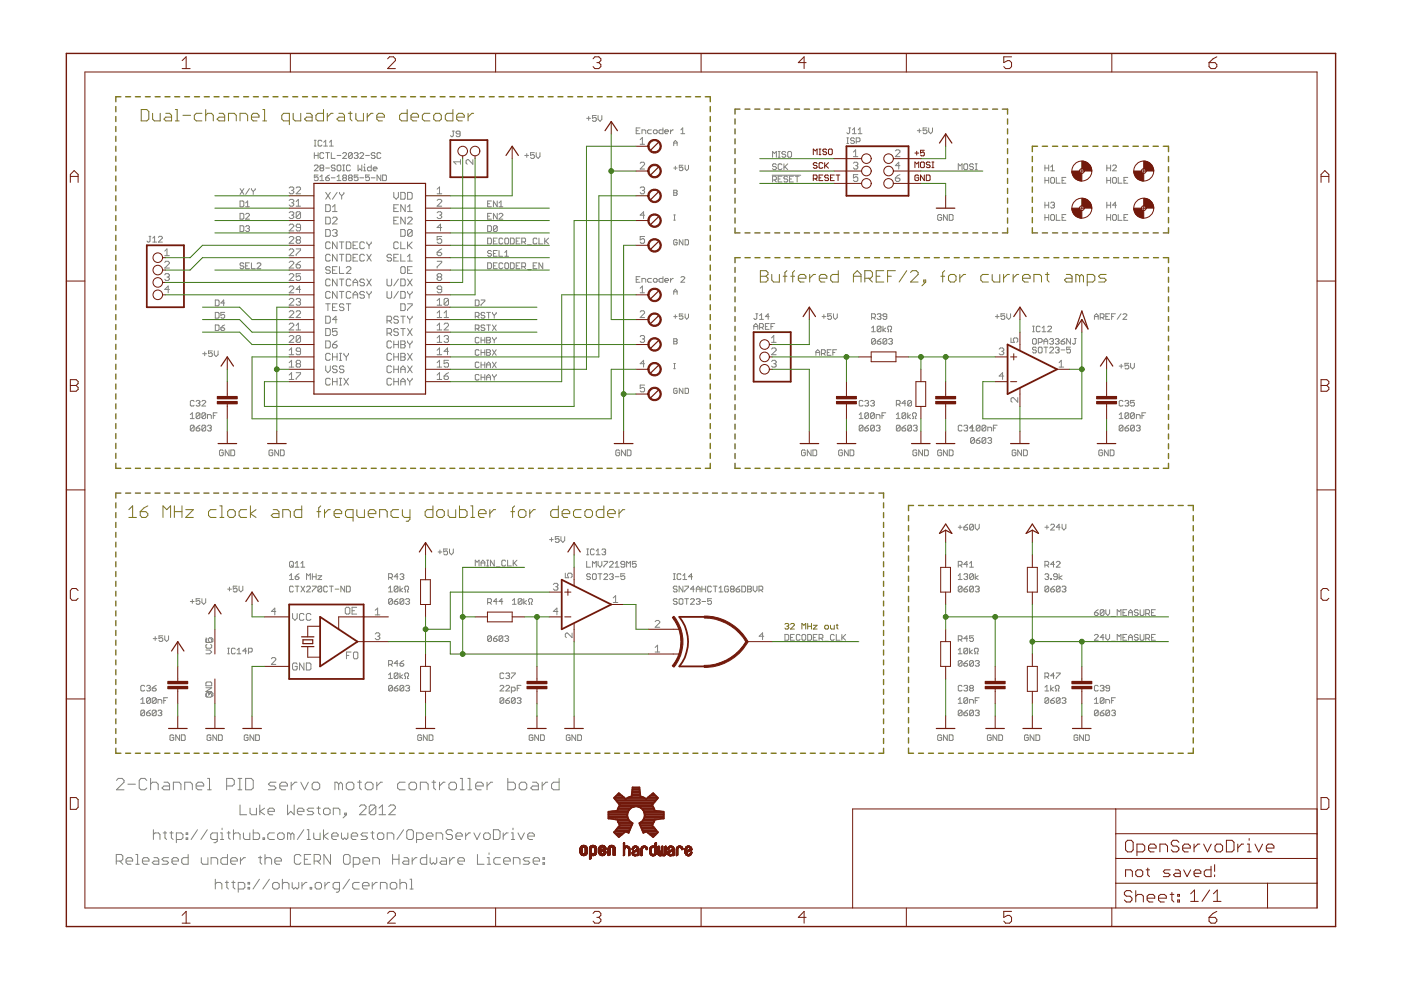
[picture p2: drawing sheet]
<svg xmlns="http://www.w3.org/2000/svg" width="297mm" height="210mm" viewBox="0 0 297 210" stroke-linecap="round" stroke-linejoin="round" font-family="sans-serif">
<g fill="none" stroke="#807b1d" stroke-width=".3">
<path d="M24.6 22.6v1.1M24.6 24.7v1.1M24.6 26.8v1.1M24.6 28.9v1.1M24.6 31v1.1M24.6 33.1v1.1M24.6 35.2v1.1M24.6 37.3v1.1M24.6 39.4v1.1M25.6 20.5h-1v1.1M26.6 20.5h1.1M28.7 20.5h1.1"/>
<path d="M30.8 20.5h1M32.9 20.5h1.1M35 20.5h1M37.1 20.5h1M39.2 20.5h1M41.2 20.5h1.1M43.3 20.5h1.1M45.4 20.5h1.1M47.5 20.5h1M49.6 20.5h1M51.7 20.5h1M53.7 20.5h1.1"/>
<path d="M55.8 20.5h1.1M57.9 20.5h1M60 20.5h1M62.1 20.5h1M64.1 20.5h1.1M66.2 20.5h1.1M68.3 20.5h1.1M70.4 20.5h1M72.5 20.5h1M74.6 20.5h1M76.6 20.5h1.1M78.7 20.5h1.1"/>
<path d="M80.8 20.5h1M82.9 20.5h1.1M85 20.5h1M87 20.5h1.1M89.1 20.5h1.1M91.2 20.5h1.1M93.3 20.5h1.1M95.4 20.5h1M97.5 20.5h1M99.5 20.5h1.1M101.7 20.5h1M103.7 20.5h1.1"/>
<path d="M105.8 20.5h1.1M107.9 20.5h1M110 20.5h1M112.1 20.5h1M114.1 20.5h1.1M116.2 20.5h1.1M118.3 20.5h1M120.4 20.5h1M122.5 20.5h1M124.6 20.5h1M126.6 20.5h1.1M128.7 20.5h1.1"/>
<path d="M130.8 20.5h1M132.9 20.5h1.1M135 20.5h1M137 20.5h1.1M139.1 20.5h1.1M141.2 20.5h1.1M143.3 20.5h1.1M145.4 20.5h1M147.5 20.5h1M149.5 20.5h1.1v1.1M150.6 22.6v1.1M150.6 24.7v1.1"/>
<path d="M150.6 26.8v1.1M150.6 28.9v1.1M150.6 31v1.1M150.6 33.1v1.1M150.6 35.2v1.1M150.6 37.3v1.1M150.6 39.4v1.1M155.8 25.2v1.1M155.8 27.3v1.1M155.8 29.4v1.1M155.8 31.5v1.1M155.8 33.6v1.1"/>
<path d="M155.8 35.7v1.1M155.8 37.8v1.1M155.8 39.9v1.1M156.9 23.1h-1.1v1.1M158 23.1h1M160 23.1h1.1M162.1 23.1h1.1M164.3 23.1h1M166.3 23.1h1.1M168.5 23.1h1M170.5 23.1h1.1M172.6 23.1h1.1"/>
<path d="M174.8 23.1h1M176.8 23.1h1.1M179 23.1h1M181 23.1h1.1M183.1 23.1h1.1M185.3 23.1h1M187.3 23.1h1.1M189.5 23.1h1M191.5 23.1h1.1M193.6 23.1h1.1M195.8 23.1h1M197.8 23.1h1.1"/>
<path d="M200 23.1h1M202 23.1h1.1M204.1 23.1h1.1M206.3 23.1h1M208.3 23.1h1.1M210.4 23.1h1.1M212.5 23.1h1.1v1.1M213.6 25.2v1.1M213.6 27.3v1.1M213.6 29.4v1.1M213.6 31.5v1.1M213.6 33.6v1.1"/>
<path d="M213.6 35.7v1.1M213.6 37.8v1.1M213.6 39.9v1.1M218.9 33.2v1.1M218.9 35.3v1.1M218.9 37.5v1.1M218.9 39.6v1.1M220 31h-1.1v1.2M221 31h1.1M223.1 31h1.2M225.3 31h1.1M227.4 31h1.1"/>
<path d="M229.5 31h1.1M231.7 31h1.1M233.8 31h1.1M236 31h1.1M238.1 31h1.1M240.2 31h1.2M242.4 31h1.1M244.5 31h1.1M246.6 31h1.1v1.2M247.7 33.2v1.1M247.7 35.3v1.1M247.7 37.5v1.1"/>
<path d="M247.7 39.6v1.1M24.6 41.5v1.1M24.6 43.6v1.1M24.6 45.7v1.1M24.6 47.8v1.1M24.6 49.9v1.1M24.6 52v1.1M24.6 54.1v1.1M24.6 56.2v1.1M24.6 58.3v1.1M150.6 41.5v1.1M150.6 43.6v1.1"/>
<path d="M150.6 45.7v1.1M150.6 47.8v1.1M150.6 49.9v1.1M150.6 52v1.1M150.6 54.1v1.1M150.6 56.2v1.1M150.6 58.3v1.1M155.8 42v1.1M155.8 44.1v1.1M155.8 46.2v1.1M155.8 48.3v1.1h1.1M155.8 56.7v1.1"/>
<path d="M155.8 58.8v1M156.9 54.6h-1.1v1.1M158 54.6h1.1M158 49.4h1M160 49.4h1.1M160.1 54.6h1M162.1 49.4h1.1M162.2 54.6h1M164.3 49.4h1M164.3 54.6h1.1M166.3 49.4h1.1M166.4 54.6h1.1"/>
<path d="M168.5 49.4h1M168.5 54.6h1.1M170.5 49.4h1.1M170.6 54.6h1.1M172.6 49.4h1.1M172.7 54.6h1.1M174.8 49.4h1M174.8 54.6h1.1M176.8 49.4h1.1M177 54.6h1.1M179 49.4h1M179.1 54.6h1"/>
<path d="M181 49.4h1.1M181.2 54.6h1.1M183.1 49.4h1.1M183.3 54.6h1.1M185.3 49.4h1M185.4 54.6h1.1M187.3 49.4h1.1M187.5 54.6h1.1M189.5 49.4h1M189.6 54.6h1.1M191.5 49.4h1.1M191.7 54.6h1.1"/>
<path d="M193.6 49.4h1.1M193.9 54.6h1.1M195.8 49.4h1M196 54.6h1.1M197.8 49.4h1.1M198.1 54.6h1M200 49.4h1M200.2 54.6h1.1M202 49.4h1.1M202.3 54.6h1.1M204.1 49.4h1.1M204.4 54.6h1.1"/>
<path d="M206.3 49.4h1M206.6 54.6h1M208.3 49.4h1.1M208.6 54.6h1.1M210.4 49.4h1.1M210.7 54.6h1.1M212.9 54.6h1.1M213.6 48.3v1.1h-1.1M213.6 42v1.1M213.6 44.1v1.1M213.6 46.2v1.1M215 54.6h1.1"/>
<path d="M217.1 54.6h1.1M218.9 48.3v1.1h1.1M218.9 41.8v1.1M218.9 44v1.1M218.9 46.1v1.1M219.2 54.6h1.1M221 49.4h1.1M221.3 54.6h1.1M223.1 49.4h1.2M223.4 54.6h1.1M225.3 49.4h1.1M225.6 54.6h1"/>
<path d="M227.4 49.4h1.1M227.6 54.6h1.1M229.5 49.4h1.1M229.8 54.6h1.1M231.7 49.4h1.1M231.9 54.6h1.1M233.8 49.4h1.1M234 54.6h1.1M236 49.4h1.1M236.1 54.6h1.1M238.1 49.4h1.1M238.2 54.6h1.1"/>
<path d="M240.2 49.4h1.2M240.3 54.6h1.1M242.4 49.4h1.1M242.5 54.6h1M244.5 49.4h1.1M244.6 54.6h1M246.6 54.6h1.1v1.1M247.7 41.8v1.1M247.7 44v1.1M247.7 46.1v1.1M247.7 48.3v1.1h-1.1M247.7 56.7v1.1"/>
<path d="M247.7 58.8v1M24.6 60.4v1.1M24.6 62.5v1.1M24.6 64.6v1.1M24.6 66.7v1.1M24.6 68.8v1.1M24.6 70.9v1.1M24.6 73v1.1M24.6 75.1v1.1M24.6 77.2v1.1M24.6 79.3v1.1M150.6 60.4v1.1"/>
<path d="M150.6 62.5v1.1M150.6 64.6v1.1M150.6 66.7v1.1M150.6 68.8v1.1M150.6 70.9v1.1M150.6 73v1.1M150.6 75.1v1.1M150.6 77.2v1.1M150.6 79.3v1.1M155.8 60.9v1M155.8 62.9v1.1M155.8 65v1.1"/>
<path d="M155.8 67.1v1M155.8 69.2v1M155.8 71.3v1M155.8 73.3v1.1M155.8 75.4v1M155.8 77.5v1M155.8 79.6v1M247.7 60.9v1M247.7 62.9v1.1M247.7 65v1.1M247.7 67.1v1M247.7 69.2v1"/>
<path d="M247.7 71.3v1M247.7 73.3v1.1M247.7 75.4v1M247.7 77.5v1M247.7 79.6v1M24.6 98.2v1.1h1M24.6 81.4v1.1M24.6 83.5v1.1M24.6 85.6v1.1M24.6 87.7v1.1M24.6 89.8v1.1M24.6 91.9v1.1"/>
<path d="M24.6 94v1.1M24.6 96.1v1.1M26.6 99.3h1.1M28.7 99.3h1.1M30.8 99.3h1M32.9 99.3h1.1M35 99.3h1M37.1 99.3h1M39.2 99.3h1M41.2 99.3h1.1M43.3 99.3h1.1M45.4 99.3h1.1"/>
<path d="M47.5 99.3h1M49.6 99.3h1M51.7 99.3h1M53.7 99.3h1.1M55.8 99.3h1.1M57.9 99.3h1M60 99.3h1M62.1 99.3h1M64.1 99.3h1.1M66.2 99.3h1.1M68.3 99.3h1.1M70.4 99.3h1"/>
<path d="M72.5 99.3h1M74.6 99.3h1M76.6 99.3h1.1M78.7 99.3h1.1M80.8 99.3h1M82.9 99.3h1.1M85 99.3h1M87 99.3h1.1M89.1 99.3h1.1M91.2 99.3h1.1M93.3 99.3h1.1M95.4 99.3h1"/>
<path d="M97.5 99.3h1M99.5 99.3h1.1M101.7 99.3h1M103.7 99.3h1.1M105.8 99.3h1.1M107.9 99.3h1M110 99.3h1M112.1 99.3h1M114.1 99.3h1.1M116.2 99.3h1.1M118.3 99.3h1M120.4 99.3h1"/>
<path d="M122.5 99.3h1M124.6 99.3h1M126.6 99.3h1.1M128.7 99.3h1.1M130.8 99.3h1M132.9 99.3h1.1M135 99.3h1M137 99.3h1.1M139.1 99.3h1.1M141.2 99.3h1.1M143.3 99.3h1.1M145.4 99.3h1"/>
<path d="M147.5 99.3h1M150.6 98.2v1.1h-1.1M150.6 81.4v1.1M150.6 83.5v1.1M150.6 85.6v1.1M150.6 87.7v1.1M150.6 89.8v1.1M150.6 91.9v1.1M150.6 94v1.1M150.6 96.1v1.1M155.8 98.2v1.1h1.1M155.8 81.6v1.1"/>
<path d="M155.8 83.7v1.1M155.8 85.8v1.1M155.8 87.9v1M155.8 89.9v1.1M155.8 92v1.1M155.8 94.1v1M155.8 96.2v1M158 99.3h1.1M160.1 99.3h1M162.2 99.3h1M164.3 99.3h1.1M166.4 99.3h1.1"/>
<path d="M168.5 99.3h1.1M170.6 99.3h1.1M172.7 99.3h1.1M174.8 99.3h1.1M177 99.3h1.1M179.1 99.3h1M181.2 99.3h1.1M183.3 99.3h1.1M185.4 99.3h1.1M187.5 99.3h1.1M189.6 99.3h1.1M191.7 99.3h1.1"/>
<path d="M193.9 99.3h1.1M196 99.3h1.1M198.1 99.3h1M200.2 99.3h1.1M202.3 99.3h1.1M204.4 99.3h1.1M206.6 99.3h1M208.6 99.3h1.1M210.7 99.3h1.1M212.9 99.3h1.1M215 99.3h1.1M217.1 99.3h1.1"/>
<path d="M219.2 99.3h1.1M221.3 99.3h1.1M223.4 99.3h1.1M225.6 99.3h1M227.6 99.3h1.1M229.8 99.3h1.1M231.9 99.3h1.1M234 99.3h1.1M236.1 99.3h1.1M238.2 99.3h1.1M240.3 99.3h1.1M242.5 99.3h1"/>
<path d="M244.6 99.3h1M247.7 98.2v1.1h-1.1M247.7 81.6v1.1M247.7 83.7v1.1M247.7 85.8v1.1M247.7 87.9v1M247.7 89.9v1.1M247.7 92v1.1M247.7 94.1v1M247.7 96.2v1M24.6 106.6v1.1M24.6 108.7v1.1"/>
<path d="M24.6 110.8v1M24.6 112.9v1M24.6 115v1M24.6 117v1.1M24.6 119.1v1.1M25.6 104.5h-1v1.1M26.6 104.5h1.1M28.7 104.5h1.1M30.8 104.5h1M32.9 104.5h1M34.9 104.5h1.1M37 104.5h1.1"/>
<path d="M39.1 104.5h1M41.2 104.5h1M43.2 104.5h1.1M45.3 104.5h1.1M47.4 104.5h1M49.5 104.5h1M51.5 104.5h1M53.6 104.5h1M55.7 104.5h1M57.8 104.5h1M59.8 104.5h1M61.9 104.5h1"/>
<path d="M64 104.5h1M66.1 104.5h1M68.1 104.5h1M70.2 104.5h1M72.3 104.5h1M74.3 104.5h1.1M76.4 104.5h1M78.5 104.5h1M80.6 104.5h1M82.6 104.5h1.1M84.7 104.5h1M86.8 104.5h1"/>
<path d="M88.9 104.5h1M90.9 104.5h1.1M93 104.5h1M95.1 104.5h1M97.2 104.5h1M99.2 104.5h1.1M101.3 104.5h1M103.4 104.5h1M105.4 104.5h1.1M107.5 104.5h1.1M109.6 104.5h1M111.6 104.5h1.1"/>
<path d="M113.7 104.5h1.1M115.8 104.5h1.1M117.9 104.5h1M119.9 104.5h1.1M122 104.5h1.1M124.1 104.5h1M126.2 104.5h1M128.2 104.5h1.1M130.3 104.5h1.1M132.4 104.5h1M134.5 104.5h1M136.5 104.5h1.1"/>
<path d="M138.6 104.5h1.1M140.7 104.5h1M142.8 104.5h1M144.8 104.5h1.1M146.9 104.5h1.1M149 104.5h1M151.1 104.5h1M153.1 104.5h1.1M155.2 104.5h1.1M157.3 104.5h1M159.4 104.5h1M161.4 104.5h1.1"/>
<path d="M163.5 104.5h1.1M165.6 104.5h1M167.7 104.5h1M169.7 104.5h1.1M171.8 104.5h1.1M173.9 104.5h1M175.9 104.5h1.1M178 104.5h1.1M180.1 104.5h1.1M182.2 104.5h1M184.2 104.5h1.1M186.3 104.5h1v1.1"/>
<path d="M187.3 106.6v1.1M187.3 108.7v1.1M187.3 110.8v1M187.3 112.9v1M187.3 115v1M187.3 117v1.1M187.3 119.1v1.1M192.6 109.3v1.1M192.6 111.4v1.1M192.6 113.6v1.1M192.6 115.7v1.2M192.6 117.9v1.1"/>
<path d="M193.7 107.2h-1.1v1.1M194.7 107.2h1.1M196.9 107.2h1M199 107.2h1M201.1 107.2h1.1M203.2 107.2h1.1M205.3 107.2h1.1M207.4 107.2h1.1M209.6 107.2h1M211.7 107.2h1M213.8 107.2h1.1M215.9 107.2h1.1"/>
<path d="M218 107.2h1.1M220.1 107.2h1.1M222.3 107.2h1.1M224.4 107.2h1.1M226.5 107.2h1.1M228.6 107.2h1.1M230.7 107.2h1.1M232.8 107.2h1.1M235 107.2h1.1M237.1 107.2h1.1M239.2 107.2h1.1M241.3 107.2h1.1"/>
<path d="M243.4 107.2h1.1M245.5 107.2h1.1M247.7 107.2h1.1M249.8 107.2h1.1M251.9 107.2h1.1v1.1M253 109.3v1.1M253 111.4v1.1M253 113.6v1.1M253 115.7v1.2M253 117.9v1.1M24.6 121.2v1M24.6 123.3v1"/>
<path d="M24.6 125.4v1M24.6 127.4v1.1M24.6 129.5v1.1M24.6 131.6v1.1M24.6 133.7v1M24.6 135.7v1.1M24.6 137.8v1.1M24.6 139.9v1.1M187.3 121.2v1M187.3 123.3v1M187.3 125.4v1M187.3 127.4v1.1"/>
<path d="M187.3 129.5v1.1M187.3 131.6v1.1M187.3 133.7v1M187.3 135.7v1.1M187.3 137.8v1.1M187.3 139.9v1.1M192.6 120v1.1M192.6 122.2v1.1M192.6 124.3v1.1M192.6 126.4v1.2M192.6 128.6v1.1M192.6 130.8v1.1"/>
<path d="M192.6 132.9v1.1M192.6 135v1.1M192.6 137.2v1.1M192.6 139.3v1.1M253 120v1.1M253 122.2v1.1M253 124.3v1.1M253 126.4v1.2M253 128.6v1.1M253 130.8v1.1M253 132.9v1.1M253 135v1.1"/>
<path d="M253 137.2v1.1M253 139.3v1.1M24.6 158.6v1.1h1M24.6 142v1.1M24.6 144.1v1M24.6 146.2v1M24.6 148.2v1.1M24.6 150.3v1.1M24.6 152.4v1M24.6 154.5v1M24.6 156.6v1M26.6 159.7h1.1"/>
<path d="M28.7 159.7h1.1M30.8 159.7h1M32.9 159.7h1M34.9 159.7h1.1M37 159.7h1.1M39.1 159.7h1M41.2 159.7h1M43.2 159.7h1.1M45.3 159.7h1.1M47.4 159.7h1M49.5 159.7h1M51.5 159.7h1"/>
<path d="M53.6 159.7h1M55.7 159.7h1M57.8 159.7h1M59.8 159.7h1M61.9 159.7h1M64 159.7h1M66.1 159.7h1M68.1 159.7h1M70.2 159.7h1M72.3 159.7h1M74.3 159.7h1.1M76.4 159.7h1"/>
<path d="M78.5 159.7h1M80.6 159.7h1M82.6 159.7h1.1M84.7 159.7h1M86.8 159.7h1M88.9 159.7h1M90.9 159.7h1.1M93 159.7h1M95.1 159.7h1M97.2 159.7h1M99.2 159.7h1.1M101.3 159.7h1"/>
<path d="M103.4 159.7h1M105.4 159.7h1.1M107.5 159.7h1.1M109.6 159.7h1M111.6 159.7h1.1M113.7 159.7h1.1M115.8 159.7h1.1M117.9 159.7h1M119.9 159.7h1.1M122 159.7h1.1M124.1 159.7h1M126.2 159.7h1"/>
<path d="M128.2 159.7h1.1M130.3 159.7h1.1M132.4 159.7h1M134.5 159.7h1M136.5 159.7h1.1M138.6 159.7h1.1M140.7 159.7h1M142.8 159.7h1M144.8 159.7h1.1M146.9 159.7h1.1M149 159.7h1M151.1 159.7h1"/>
<path d="M153.1 159.7h1.1M155.2 159.7h1.1M157.3 159.7h1M159.4 159.7h1M161.4 159.7h1.1M163.5 159.7h1.1M165.6 159.7h1M167.7 159.7h1M169.7 159.7h1.1M171.8 159.7h1.1M173.9 159.7h1M175.9 159.7h1.1"/>
<path d="M178 159.7h1.1M180.1 159.7h1.1M182.2 159.7h1M184.2 159.7h1.1M187.3 158.6v1.1h-1M187.3 142v1.1M187.3 144.1v1M187.3 146.2v1M187.3 148.2v1.1M187.3 150.3v1.1M187.3 152.4v1M187.3 154.5v1"/>
<path d="M187.3 156.6v1M192.6 141.5v1.1M192.6 143.6v1.1M192.6 145.7v1.1M192.6 147.9v1.1M192.6 150v1.1M192.6 152.2v1.1M192.6 154.3v1.1M192.6 156.4v1.1M192.6 158.6v1.1h1.1M194.7 159.7h1.1M196.9 159.7h1"/>
<path d="M199 159.7h1M201.1 159.7h1.1M203.2 159.7h1.1M205.3 159.7h1.1M207.4 159.7h1.1M209.6 159.7h1M211.7 159.7h1M213.8 159.7h1.1M215.9 159.7h1.1M218 159.7h1.1M220.1 159.7h1.1M222.3 159.7h1.1"/>
<path d="M224.4 159.7h1.1M226.5 159.7h1.1M228.6 159.7h1.1M230.7 159.7h1.1M232.8 159.7h1.1M235 159.7h1.1M237.1 159.7h1.1M239.2 159.7h1.1M241.3 159.7h1.1M243.4 159.7h1.1M245.5 159.7h1.1M247.7 159.7h1.1"/>
<path d="M249.8 159.7h1.1M253 141.5v1.1M253 143.6v1.1M253 145.7v1.1M253 147.9v1.1M253 150v1.1M253 152.2v1.1M253 154.3v1.1M253 156.4v1.1M253 158.6v1.1h-1.1"/>
</g>
<g fill="none" stroke="#807b1d" stroke-width=".21">
<path d="M29.9 23.2h1.2l.4 .4v1.7l-.4 .3h-1.2zM32.4 24v1.3l.3 .3h1.3v-1.6M35.1 24h.9l.4 .5v1.1h-1.3l-.3-.3 .3-.5h1.3M37.2 25.6h.8M37.2 23.2h.4v2.4M38.8 24.5h1.6M42.8 24h-1.2l-.4 .5v.8l.4 .3h1.2M43.6 24.5l.4-.5h.8l.4 .5v1.1M43.6 23.2v2.4M46.5 24h.8l.3 .5v1.1h-1.1l-.5-.3 .5-.5h1.1M48.4 25.6v-1.6h1.3l.4 .5v1.1M50.9 25.6v-1.6h1.2l.4 .5v1.1"/>
<path d="M53.3 24.8h1.6v-.3l-.4-.5h-.8l-.4 .5v.8l.4 .3h.8M55.7 25.6h.8M55.7 23.2h.4v2.4M61.4 25.6h-1.3l-.4-.3v-.8l.4-.5h1.3v2.4M62.2 24v1.3l.4 .3h1.2v-1.6M65 24h.8l.4 .5v1.1h-1.2l-.4-.3 .4-.5h1.2M68.6 23.2v2.4h-1.2l-.4-.3v-.8l.4-.5h1.2M69.4 24v1.6M70.6 24h-.4l-.8 .8M71.9 24h.8l.3 .5v1.1h-1.1l-.5-.3 .5-.5h1.1M73.8 24h.8M74.3 23.6v1.7l.3 .3"/>
<path d="M75.4 24v1.3l.5 .3h1.2v-1.6M77.9 24v1.6M79.1 24h-.4l-.8 .8M79.9 24.8h1.6v-.3l-.4-.5h-.8l-.4 .5v.8l.4 .3h.8M86.3 23.2v2.4h-1.2l-.4-.3v-.8l.4-.5h1.2M87.1 24.8h1.6v-.3l-.3-.5h-.8l-.5 .5v.8l.5 .3h.8M91.2 24h-1.2l-.5 .5v.8l.5 .3h1.2M92 24.5l.4-.5h.8l.4 .5v.8l-.4 .3h-.8l-.4-.3zM96 23.2v2.4h-1.2l-.4-.3v-.8l.4-.5h1.2M96.8 24.8h1.6v-.3l-.4-.5h-.8l-.4 .5v.8l.4 .3h.8M99.2 24v1.6M100.4 24h-.4l-.8 .8"/>
<path d="M161.2 57.4h1.2l.4 .4v.4l-.4 .4 .4 .4v.4l-.4 .4h-1.2zM161.2 58.6h1.2M163.6 58.2v1.2l.4 .4h1.2v-1.6M166 58.6h.8M166.8 57.4l-.4 .4v2M167.7 58.6h.8M168.5 57.4l-.4 .4v2M169.3 59h1.6v-.4l-.4-.4h-.8l-.4 .4v.8l.4 .4h.8M171.7 58.2v1.6M172.9 58.2h-.4l-.8 .8M173.7 59h1.6v-.4l-.4-.4h-.8l-.4 .4v.8l.4 .4h.8M177.7 57.4v2.4h-1.2l-.4-.4v-.8l.4-.4h1.2"/>
<path d="M180.9 58.6h1.7M180.9 59.8v-1.6l.8-.8 .9 .8v1.6M183.4 59h1.2l.4-.4v-.8l-.4-.4h-1.2v2.4M184.2 59l.8 .8M185.8 58.6h.8M187.4 57.4h-1.6v2.4h1.6M188.2 58.6h.8M189.8 57.4h-1.6v2.4M192.2 57.4l-1.6 2.4M193.1 57.8l.3-.4h.8l.5 .4v.4l-1.6 1.6h1.6M195.8 59.4h.5v.4h-.5zM196.3 59.8l-.8 .8"/>
<path d="M199.5 58.6h.8M200.3 57.4l-.4 .4v2M201.1 58.6l.4-.4h.8l.4 .4v.8l-.4 .4h-.8l-.4-.4zM203.5 58.2v1.6M204.7 58.2h-.4l-.8 .8M209.6 58.2h-1.3l-.3 .4v.8l.3 .4h1.3M210.4 58.2v1.2l.3 .4h1.3v-1.6M212.8 58.2v1.6M214 58.2h-.4l-.8 .8M214.8 58.2v1.6M216 58.2h-.4l-.8 .8M216.8 59h1.6v-.4l-.4-.4h-.8l-.4 .4v.8l.4 .4h.8"/>
<path d="M219.2 59.8v-1.6h1.2l.4 .4v1.2M221.6 58.2h.8M222 57.8v1.6l.4 .4M226.1 58.2h.8l.4 .4v1.2h-1.2l-.4-.4 .4-.4h1.2M228.9 58.6l-.4-.4h-.4v1.6M228.9 58.6v1.2M228.9 58.6l.4-.4 .4 .4v1.2M230.5 59.8h1.2l.4-.4v-.8l-.4-.4h-1.2v2.4M234.5 58.2h-1.2l-.4 .4 .4 .4h.9l.3 .4-.3 .4h-1.3M27.3 108.1l.8-.8v2.4M27.3 109.7h1.6M29.7 108.5h1.2l.4 .4v.4l-.4 .4h-.8l-.4-.4z"/>
<path d="M31.3 107.3l-.8 .4-.8 .8M34.6 109.7v-2.4l.8 .8 .8-.8v2.4M37 108.5h1.6M37 107.3v2.4M38.6 107.3v2.4M39.4 108.1h1.6l-1.6 1.6h1.6M45.8 108.1h-1.2l-.4 .4v.8l.4 .4h1.2M46.6 109.7h.9M46.6 107.3h.4v2.4M48.7 108.1h.8l.4 .4v.8l-.4 .4h-.8l-.4-.4v-.8zM52.3 108.1h-1.2l-.4 .4v.8l.4 .4h1.2M53.1 107.3v2.4"/>
<path d="M54.3 108.1l-1.2 .8 1.2 .8M57.9 108.1h.8l.5 .4v1.2h-1.3l-.4-.4 .4-.4h1.3M60 109.7v-1.6h1.1l.5 .4v1.2M64 107.3v2.4h-1.3l-.3-.4v-.8l.3-.4h1.3M67.2 108.5h.8M68 107.3l-.4 .4v2M68.8 108.1v1.6M70 108.1h-.4l-.8 .8M70.8 108.9h1.6v-.4l-.4-.4h-.8l-.4 .4v.8l.4 .4h.8M74.9 109.7h-1.3l-.4-.4v-.8l.4-.4h1.3v2.4M75.7 108.1v1.2l.3 .4h1.3v-1.6M78.1 108.9h1.6v-.4l-.4-.4h-.8l-.4 .4v.8l.4 .4h.8"/>
<path d="M80.5 109.7v-1.6h1.2l.4 .4v1.2M84.5 108.1h-1.2l-.4 .4v.8l.4 .4h1.2M85.3 108.1v1.2l.4 .4h1.2M86.9 108.1v2l-.4 .4h-.4M91.8 107.3v2.4h-1.2l-.5-.4v-.8l.5-.4h1.2M93 108.1h.8l.4 .4v.8l-.4 .4h-.8l-.4-.4v-.8zM95 108.1v1.2l.4 .4h1.2v-1.6M97.4 107.3v2.4h1.2l.4-.4v-.8l-.4-.4h-1.2M99.8 109.7h.8M99.8 107.3h.4v2.4M101.4 108.9h1.6v-.4l-.4-.4h-.8l-.4 .4v.8l.4 .4h.8M103.9 108.1v1.6"/>
<path d="M105.1 108.1h-.4l-.8 .8M108.3 108.5h.8M109.1 107.3l-.4 .4v2M110.3 108.1h.8l.4 .4v.8l-.4 .4h-.8l-.4-.4v-.8zM112.3 108.1v1.6M113.5 108.1h-.4l-.8 .8M118.4 107.3v2.4h-1.3l-.3-.4v-.8l.3-.4h1.3M119.2 108.9h1.6v-.4l-.4-.4h-.8l-.4 .4v.8l.4 .4h.8M123.2 108.1h-1.2l-.4 .4v.8l.4 .4h1.2M124.4 108.1h.8l.4 .4v.8l-.4 .4h-.8l-.4-.4v-.8zM128 107.3v2.4h-1.2l-.4-.4v-.8l.4-.4h1.2M128.8 108.9h1.6v-.4l-.3-.4h-.8l-.5 .4v.8l.5 .4h.8"/>
<path d="M131.2 108.1v1.6M132.5 108.1h-.5l-.8 .8M166.4 132.4l.2-.2h.4l.2 .2-.2 .4M166.8 132.8h.2M167 132.8l.2 .2-.2 .4h-.4l-.2-.2M167.6 132.4l.2-.2 .6 .2v.2l-.8 .8h.8M170 133.4v-1.2l.4 .4 .4-.4v1.2M171.2 132.8h.9M171.2 132.2v1.2M172.1 132.2v1.2M172.4 132.6h.8l-.8 .8h.8M174.8 132.8l.3-.2h.4l.2 .6-.2 .2h-.4l-.3-.2z"/>
<path d="M176.1 132.6v.6l.2 .2h.6v-.8M177.3 132.6h.4M177.5 132.4v.8l.2 .2"/>
</g>
<g fill="none" stroke="#808080" stroke-width=".21">
<path d="M50.9 40l.8 1.2M51.7 40l-.8 1.2M52.9 40l-.8 1.2M53.3 40v.2l.4 .4M54.1 40v.2l-.4 .4M61.3 39.9l.3-.3h.4l.3 .3v.2l-.3 .3M62.8 39.9l.2-.3h.5l.2 .3v.2l-.9 1h.9M66.6 32.4v1.2M66.6 33h.8M66.6 35.2l.2-.2h.4l.2 .2v.2l-.8 .8h.8M66.6 31h.4M66.6 29.7h.4"/>
<path d="M66.8 29.7v1.3M67.4 37.1h-.8v.6l.4-.2 .4 .2v.4l-.2 .2h-.4l-.2-.2M67.4 32.4v1.2M67.8 38.3h.8M67.8 37.5l.5-.4v1.2M68 35.6l-.2-.2 .2-.4h.5l.1 .2-.1 .4M68 35.6l-.2 .2 .2 .4h.5l.1-.2-.1-.4M68 35.6h.5M68.3 30l-.3-.3h-.4l-.2 .3v.8l.2 .2h.4l.3-.2M68.6 32.6l-.1-.2h-.5l-.2 .2v.8l.2 .2h.5l.1-.2M68.6 30.2l.5-.5v1.3M68.6 31h.8"/>
<path d="M69.1 32.4h.8M69.1 35.6h.8M69.1 37.7h.5l.3 .4-.6 .2-.2-.2zM69.4 32.4v1.2M69.9 30.2l.3-.5v1.3M69.9 37.1l-.8 .6M69.9 31h.8M70.2 32.4v1.2h.8M70.2 37.7h.8M71 35.2l-.1-.2h-.4l-.3 .2 .3 .4h.4l.1 .2-.1 .4h-.4l-.3-.2M71.5 33h.8M71.5 38.3h.8"/>
<path d="M71.5 37.5l.4-.4v1.2M71.7 35h.4l.2 .2v.8l-.2 .2h-.4l-.2-.2v-.8zM72.7 32.6l.2-.2h.4l.2 .2v.2l-.8 .8h.8M72.7 36.2h.4M72.7 35h.4M72.9 37.7l-.2-.2 .2-.4h.4l.2 .2-.2 .4M72.9 37.7l-.2 .2 .2 .4h.4l.2-.2-.2-.4M72.9 35v1.2M72.9 37.7h.4M74.1 37.7l-.2-.2 .2-.4h.4l.2 .2-.2 .4M74.1 37.7l-.2 .2 .2 .4 .6-.2-.2-.4M74.1 37.7h.4"/>
<path d="M74.3 35.2l-.2-.2h-.4l-.2 .2v.8l.2 .2h.4l.2-.2M74.7 32.6l-.2-.2h-.4l-.2 .2v.8M74.7 32.6v.8l-.2 .2h-.4l-.2-.2M74.7 32.6l-.8 .8M75.1 32.6l.2-.2h.4l.2 .2-.2 .4M75.5 33h.2M75.7 33l.2 .2-.2 .4h-.4l-.2-.2M75.9 35v1.2l.4-.4 .4 .4v-1.2M75.9 37.1h-.8v.6l.4-.2 .4 .2v.4l-.2 .2h-.4l-.2-.2M76.3 32.6l.2-.2h.4l.2 .2v.2l-.8 .8h.8M76.3 37.7h.8M77.1 35.4h.2v.8"/>
<path d="M77.1 36.2h.4M77.3 34.8v.2M77.5 33h.8M78.3 37.1h-.8v.6l.4-.2 .4 .2v.4l-.2 .2h-.4l-.2-.2M78.7 35v1.2h-.6l-.2-.2v-.4l.2-.2h.6M78.7 37.7h.8M79.1 35.8h.8l-.2-.4h-.4l-.2 .2v.4l.2 .2h.4M79.5 32.6l-.2-.2h-.4l-.2 .2 .2 .4h.4l.2 .2-.2 .4h-.4l-.2-.2M80.7 32.6l-.2-.2h-.4l-.2 .2v.8l.2 .2h.4l.2-.2M80.7 37.1v1.2l-.8-1.2v1.2M81.1 37.1h.7l.1 .2v.8l-.1 .2h-.7zM95.9 27.8h.4"/>
<path d="M96.1 27.8v1l-.2 .2-.4-.2M97.5 28.4h-.6l-.2-.2 .2-.4h.4l.2 .2v.8l-.2 .2h-.4l-.2-.2M97.6 34.3h-1.4l.5 .5M97.6 33.8v1M100.3 33.8v1l-1-1h-.2l-.3 .3v.5l.3 .2M111.3 33h.8M111.7 32.6v.8M113.3 32.4h-.8v.6l.4-.2 .4 .2v.4l-.2 .2h-.4l-.2-.2M113.7 32.4v.8l.4 .4 .4-.4v-.8M124.4 25.1h.8M124.8 24.7v.8M126.4 24.5h-.8v.6l.4-.2 .4 .2v.4l-.2 .2h-.4l-.2-.2"/>
<path d="M126.8 24.5v.8l.4 .4 .4-.4v-.8M134.9 27.7h.4M135.7 27.1h-.8v1.2h.8M135.7 34.6l.2-.2h.6l.2 .2v.3l-1 .9h1M135.7 39.9l.2-.3h.6l.2 .3-.2 .5M135.7 29.6l.5-.4v1.4M135.7 30.6h1M136.1 28.3v-.8h.6l.2 .2v.6M138.1 27.5h-.6l-.2 .2v.4l.2 .2h.6M138.5 27.7l.6-.2 .2 .2v.4l-.2 .2h-.4l-.2-.2zM140.6 27.1v1.2h-.7l-.2-.2v-.4l.2-.2h.7M140.9 27.9h.8l-.2-.4-.6 .2v.4l.2 .2h.4"/>
<path d="M142.2 27.5v.8M142.8 27.5h-.3l-.3 .4M142.8 30.9v-.7l.4-.4 .4 .4v.7M142.8 30.3h.8M142.8 35.6h.8M143.2 35.2v.8M144.4 28.3h.8M144.4 27.5l.3-.4v1.2M144.8 35h-.8v.6l.4-.2 .4 .2v.4l-.2 .2h-.4l-.2-.2M145.3 35v.8l.3 .4 .4-.4v-.8M163.7 37.2h6.1M163.8 33.3v-1.2l.4 .4 .4-.4v1.2"/>
<path d="M163.8 38.2h.6l.2-.2v-.4l-.2-.2h-.6v1.2M164.2 38.2l.4 .4M164.6 34.9l-.2-.2h-.4l-.2 .5 .2 .1h.4l.2 .5-.2 .2h-.4l-.2-.2M165 33.3h.4M165 32.1h.4M165 38h.4M165.2 32.1v1.2M165.8 34.9l-.2-.2h-.4l-.2 .2v.9l.2 .2h.4l.2-.2M165.8 37.4h-.8v1.2h.8M166.2 34.7v1.3M166.4 35.3l.6 .7M166.6 32.3l-.2-.2h-.4l-.2 .2 .2 .4h.4l.2 .2-.2 .4h-.4l-.2-.2"/>
<path d="M167 37.6l-.2-.2h-.4l-.2 .4 .2 .2h.4l.2 .4-.2 .2h-.4l-.2-.2M167 34.7l-.8 .8M167.2 32.1h.4l.2 .2v.8l-.2 .2h-.4l-.2-.2v-.8zM167.4 38h.4M168.2 37.4h-.8v1.2h.8M168.6 37.4h.8M169 37.4v1.2M179.5 30.4h.4M179.5 29.2h.4M179.7 29.2v1.2M179.9 27.1h.5M180.1 27.1v1l-.2 .2-.4-.2"/>
<path d="M180.7 28.3h.8M180.7 27.5l.5-.4v1.2M180.9 34.6l.3-.2h.5l.2 .2-.2 .5M180.9 32.2l.5-.4v1.4M180.9 33.2h1M181.2 29.4l-.3-.2h-.4l-.1 .4 .1 .2h.4l.3 .5-.3 .1h-.4l-.1-.1M181.4 35.1h.3M181.5 30h.7l.1-.2-.1-.6h-.7v1.2M181.7 35.1l.2 .2-.2 .5h-.5l-.3-.2M181.9 37h-1v.7l.5-.2h.3l.2 .2v.5l-.2 .3h-.5l-.3-.3M182 28.3h.8M182 27.5l.3-.4v1.2"/>
<path d="M189.8 32l.3-.2h.5l.2 .2v.2l-1 1h1M189.8 37.7h.8l.2 .3v.2l-.2 .3h-.5l-.3-.3zM190.8 35.1h-1l.8-.7v1.4M190.8 37l-.5 .2-.5 .5M194.5 27.7h.8M194.9 27.3v.8M196.5 27.1h-.8v.6l.4-.2 .4 .2v.4l-.2 .2h-.4l-.2-.2M196.9 27.1v.8l.4 .4 .4-.4v-.8M203.2 36v-1.3l.3 .5 .5-.5v1.3M204.6 34.7h.4l.2 .2v.9l-.2 .2h-.4l-.2-.2v-.9zM206.4 34.9l-.2-.2h-.4l-.2 .5 .6 .1 .2 .5-.2 .2h-.4l-.2-.2M206.8 34.7h.4"/>
<path d="M206.8 36h.4M207 34.7v1.3M221.5 35.6h.8M221.5 38.3h.8M221.5 35v1.2M221.5 37.6v1.2M222.3 35v1.2M222.3 37.6v1.2M222.8 36.2h.8M222.8 35.4l.3-.4v1.2M222.9 37.6h.5l.2 .2v.8l-.2 .2h-.5l-.1-.2v-.8zM224 37.6v1.2h.8"/>
<path d="M225.2 38.3h.4M226 37.6h-.8v1.2h.8M234.7 35.6h.8M234.7 38.3h.8M234.7 35v1.2M234.7 37.6v1.2M235.5 35v1.2M235.5 37.6v1.2M235.9 35.2l.2-.2h.4l.2 .2v.2l-.8 .8h.8M236.1 37.6h.4l.2 .2v.8l-.2 .2h-.4l-.2-.2v-.8zM237.1 37.6v1.2h.8M238.3 38.3h.4"/>
<path d="M239.1 37.6h-.8v1.2h.8M31.6 50.1h.4M31.8 50.1v1l-.2 .2-.4-.2M32.4 51.3h.8M32.4 50.5l.4-.4v1.2M33.6 50.3l.2-.2h.4l.2 .2v.2l-.8 .8h.8M34.9 54.2h1M34.9 55.7l.2-.3h.6l.2 .3v.2l-1 .9h1M34.9 58.3l.2-.3h.6l.2 .3-.2 .4M34.9 53.2l.5-.4v1.4M35.4 58.7h.3M35.7 58.7l.2 .3-.2 .5h-.6l-.2-.3"/>
<path d="M50.9 42.6h.6l.2 .2v.8l-.2 .2h-.6zM50.9 45.2h.6l.2 .2v.9l-.2 .2h-.6zM50.9 47.9h.6l.2 .2v.8l-.2 .2h-.6zM51.7 55.9l-.2-.2h-.4l-.2 .5 .2 .2h.4l.2 .4-.2 .2h-.4l-.2-.2M52.1 43l.4-.4v1.2M52.1 48.1l.2-.2h.4l.2 .2-.2 .4M52.1 43.8h.8M52.1 45.4l.2-.2h.4l.2 .2v.3l-.8 .8h.8M52.1 56.4h.4M52.5 48.5h.2M52.7 48.5l.2 .2-.2 .4h-.4l-.2-.2M52.9 55.7h-.8v1.3h.8"/>
<path d="M53.3 55.7v1.3h.8M53.7 40.6v.6M54.5 55.9l.2-.2h.4l.2 .2v.3l-.8 .8h.8M61.3 58.3l.3-.3h.4l.3 .3v.2l-1 1h1M61.3 42.5l.3-.2h.4l.3 .2v.2l-.3 .3M61.3 45.1l.3-.2h.4l.3 .2v.3l-.3 .2M61.3 50.4l.3-.3h.4l.3 .3v.2l-1 1h1M61.3 53l.3-.2h.4l.3 .2v.2l-1 1h1M61.3 55.7l.3-.3h.4l.3 .3v.2l-1 .9h1M61.3 47.8l.3-.3h.4l.3 .3v.2l-1 1h1M61.8 45.6h.2M61.8 43h.2"/>
<path d="M61.8 40.4h.2M62 43l.3 .2-.3 .5h-.4l-.3-.2M62 45.6l.3 .3-.3 .4h-.4l-.3-.2M62 40.4l.3 .2v.2l-.3 .3h-.4l-.3-.3M62.8 43.7h.9M62.8 52.8h.9v.2l-.9 1v.2M62.8 56.1h.7l.2 .5-.2 .2h-.5l-.2-.2zM62.8 42.7l.5-.4v1.4M63 50.9l-.2-.3 .2-.5h.5l.2 .3-.2 .5M63 50.9l-.2 .2 .2 .5h.5l.2-.3-.2-.4M63 50.9h.5M63.7 58h-.9v.7l.5-.2h.2l.2 .2v.5l-.2 .3h-.5l-.2-.3"/>
<path d="M63.7 45.1l-.2-.2h-.5l-.2 .2v1M63.7 45.1v1l-.2 .2h-.5l-.2-.2M63.7 48.2h-.7l-.2-.2 .2-.5h.5l.2 .3v.9l-.2 .3h-.5l-.2-.3M63.7 55.4l-.9 .7M63.7 45.1l-.9 1M69.1 43.4h.7l.2 .3v.9l-.2 .3h-.7zM69.1 46h.7l.2 .3v1l-.2 .2h-.7zM69.1 48.7h.7l.2 .2v1l-.2 .2h-.7zM69.1 40.8l.9 1.4M70 51.5l-.2-.2h-.5l-.2 .2v1l.2 .2h.5l.2-.2M70 54.2l-.2-.3h-.5l-.2 .3v.9l.2 .3h.5l.2-.3M70 56.8l-.2-.3h-.5l-.2 .3v.2l.2 .3h.5l.2 .2v.3l-.2 .2h-.5l-.2-.2"/>
<path d="M70 59.4l-.2-.2h-.5l-.2 .2v1l.2 .2h.5l.2-.2M70 40.8l-.9 1.4M70.5 43.9l.5-.5v1.5M70.5 46.3l.2-.3h.5l.3 .3v.2l-1 1h1M70.5 48.9l.2-.2h.5l.3 .2v.3l-.3 .2M70.5 44.9h1M70.5 57.3h.5M71 49.4h.2M71.2 49.4l.3 .2v.3l-.3 .2h-.5l-.2-.2M71.5 51.3v1.4l-1-1.4v1.4M71.5 53.9v1.5l-1-1.5v1.5M71.5 59.2v1.4l-1-1.4v1.4"/>
<path d="M71.5 56.5h-1v1.5h1M71.5 40.8l-1 1.4M72 40.8v.2l.4 .5M72 56.5v1.5h.9M72 51.3h.9M72 53.9h.9M72 59.2h.9M72.4 41.5v.7M72.4 51.3v1.4M72.4 53.9v1.5M72.4 59.2v1.4M72.9 40.8v.2l-.5 .5"/>
<path d="M73.4 51.3h.7l.3 .2v1l-.3 .2h-.7zM73.4 53.9h.7l.3 .3v.9l-.3 .3h-.7zM73.4 56.8l.3-.3h.4l.3 .3v.2l-1 1h1M74.4 59.4l-.3-.2h-.4l-.3 .2v1l.3 .2h.4l.3-.2M74.9 54.6h.4M74.9 59.9h.9M74.9 52h.4M75.8 51.3h-.9v1.4h.9M75.8 53.9h-.9v1.5h.9M77.3 51.5l-.3-.2h-.5l-.2 .2v1l.2 .2h.5l.3-.2M77.3 54.2l-.3-.3h-.5l-.2 .3v.9l.2 .3h.5l.3-.3M77.3 59.4l-.3-.2h-.5l-.2 .2v.3l.2 .2h.5l.3 .2v.3l-.3 .2h-.5l-.2-.2"/>
<path d="M77.8 51.3v.2l.4 .5M77.8 59.2l.9 1.4M77.8 53.9l.9 1.5M78.2 52v.7M78.7 51.3v.2l-.5 .5M78.7 59.2l-.9 1.4M78.7 53.9l-.9 1.5M82.1 59.2v1.2l.2 .2h.5l.2-.2v-1.2M83 54.2l-.2-.3h-.5l-.2 .3v.2l.2 .2h.5l.2 .3v.2l-.2 .3h-.5l-.2-.3M83.5 40.8v1l.5 .4 .5-.4v-1M83.5 44.1h.5M83.5 46.8h.5"/>
<path d="M83.5 54.6h.5M84.5 43.4h-1v1.5h1M84.5 46h-1v1.5h1M84.5 51.5l-.3-.2h-.5l-.2 .2v1l.2 .2h.5l.3-.2M84.5 53.9h-1v1.5h1M84.5 59.2l-1 1.4M85 40.8h.7l.2 .2v1l-.2 .2h-.7zM85 48.7h.7l.2 .2v1l-.2 .2h-.7zM85 51.3v1.4h.9M85 53.9v1.5h.9M85 59.2h.7l.2 .2v1l-.2 .2h-.7zM85.2 56.5h.5l.2 .3v1l-.2 .2h-.5l-.2-.2v-1z"/>
<path d="M85.9 43.4v1.5l-.9-1.5v1.5M85.9 46v1.5l-.9-1.5v1.5M86.4 40.8h.7l.3 .2v1l-.3 .2h-.7zM86.4 46.3l.3-.3h.4l.3 .3v.2l-1 1h1M86.4 51.3v1.4M86.4 44.9h1M86.4 43.9l.5-.5v1.5M86.4 54.4l.5-.5v1.5M86.4 55.4h1M86.4 57.3h.5M86.4 59.2l1 1.4M86.7 52l.7 .7"/>
<path d="M87.4 48.9v1l-.3 .2h-.4l-.3-.2M87.4 48.9l-.3-.2h-.4l-.3 .2v1M87.4 56.5h-1v1.5h1M87.4 48.9l-1 1M87.4 51.3l-1 1M87.4 59.2l-1 1.4M92.7 40.1l.5-.5v1.5M92.7 41.1h1M92.7 42.5l.2-.2h.5l.3 .2v.2l-1 1h1M92.7 45.1l.2-.2h.5l.3 .2v.3l-.3 .2M92.7 53.5h.7l.3 .5-.3 .2h-.5l-.2-.2zM92.7 55.4h1v.3l-1 .9v.2"/>
<path d="M92.9 58.7l-.2 .3 .2 .5h.5l.3-.3-.3-.5M92.9 58.7l-.2-.2 .2-.5h.5l.3 .3-.3 .4M92.9 58.7h.5M93.2 45.6h.2M93.4 45.6l.3 .3-.3 .4h-.5l-.2-.2M93.7 50.1h-1v.8l.5-.3 .5 .3v.4l-.3 .3h-.5l-.2-.3M93.7 48.2h-1l.7-.7v1.5M93.7 52.8l-1 .7M103.4 47.9h.6l.2 .2v.8l-.2 .2h-.6zM103.4 50.5h.6l.2 .2v.8l-.2 .2h-.6zM103.4 55.7h.6l.2 .2v.9l-.2 .2h-.6zM103.4 43.2h.4"/>
<path d="M103.4 45.8h.4M104.2 42.6h-.8v1.2h.8M104.2 45.2h-.8v1.3h.8M104.2 53.3l-.2-.2h-.4l-.2 .2 .2 .4 .6 .2-.2 .4h-.4l-.2-.2M104.6 53.7h.4M104.6 56.4h.4M104.6 51.1h.4M105.4 42.6v1.2l-.8-1.2v1.2M105.4 45.2v1.3l-.8-1.3v1.3M105.4 48.1l-.2-.2h-.4l-.2 .2v.8M105.4 50.5h-.8v1.2h.8M105.4 53.1h-.8v1.2h.8"/>
<path d="M105.4 55.7h-.8v1.3h.8M105.4 48.1v.8l-.2 .2h-.4l-.2-.2M105.4 48.1l-.8 .8M105.8 53.1v1.2h.8M105.8 45.4l.2-.2h.4l.2 .2v.3l-.8 .8h.8M105.8 43.8h.8M105.8 43l.4-.4v1.2M106.6 50.7l-.2-.2h-.4l-.2 .2v.8l.2 .2h.4l.2-.2M106.6 55.9l-.2-.2h-.4l-.2 .2v.9l.2 .2h.4l.2-.2M107 54.3h.8M107 53.5l.4-.4v1.2M107.2 50.5h.4l.2 .2v.8l-.2 .2h-.4l-.2-.2v-.8z"/>
<path d="M107.2 55.7h.4l.2 .2v.9l-.2 .2h-.4l-.2-.2v-.9zM108.2 55.7h.6l.2 .2v.9l-.2 .2h-.6zM108.2 50.5h.6l.2 .2v.8l-.2 .2h-.6zM109.4 56.4h.4M109.4 51.1h.4M110.2 55.7h-.8v1.3h.8M110.2 50.5h-.8v1.2h.8M110.6 51.3h.7l.1-.2v-.4l-.1-.2h-.7v1.2M110.6 56.5h.7l.1-.1v-.5l-.1-.2h-.7v1.3M111.1 56.5l.3 .5M111.1 51.3l.3 .4M111.9 51.9h.8"/>
<path d="M111.9 57.2h.8M113 56.4h.5M113.8 50.7l-.1-.2h-.4l-.3 .2v.8l.3 .2h.4l.1-.2M113.8 55.7h-.8v1.3h.8M114.3 50.5v1.2h.8M115.1 55.7v1.3l-.8-1.3v1.3M115.5 50.5v1.2M115.7 51.1l.6 .6M116.3 50.5l-.8 .8M134.9 59.2h.4M135.7 58.7h-.8v1.1h.8M136.1 59.8v-.8h.6l.2 .2v.6"/>
<path d="M136.2 40.4h.3M136.5 40.4l.2 .2-.2 .5h-.6l-.2-.3M136.7 45.6h-1l.8-.7v1.4M136.7 50.1h-1v.8l.5-.3h.3l.2 .3v.4l-.2 .3h-.6l-.2-.3M138.1 59h-.6l-.2 .2v.4l.2 .2h.6M138.5 59.2l.2-.2h.4l.2 .2v.4l-.2 .2h-.4l-.2-.2zM140.6 58.7v1.1h-.7l-.2-.2v-.4l.2-.2h.7M140.9 59.5h.8l-.2-.5h-.4l-.2 .2v.4l.2 .2h.4M142.2 59v.8M142.8 59h-.3l-.3 .5M142.8 40.3h.6l.2 .2-.2 .4 .2 .3-.2 .2h-.6zM142.8 46.7h.4"/>
<path d="M142.8 45.6h.4M142.8 40.9h.6M143 45.6v1.1M143.6 51l-.2-.2h-.4l-.2 .2v.7l.2 .2h.4l.2-.5h-.4M144.4 58.8l.2-.1 .6 .1v.2l-.8 .8h.8M144.8 50.8v1.1l-.8-1.1v1.1M145.3 50.8h.5l.2 .2v.7l-.2 .2h-.5zM199.7 45.7l-.3-.2h-.4l-.2 .2v.8l.2 .2h.4l.3-.2v-.4h-.5M200.8 45.5v1.2l-.8-1.2v1.2M201.3 45.5h.6l.2 .2v.8l-.2 .2h-.6zM221.5 42.9v1.2M221.5 45.5v1.2"/>
<path d="M221.5 46.1h.8M221.5 43.5h.8M222.3 42.9v1.2M222.3 45.5v1.2M222.8 43.1l.1-.2h.5l.2 .2-.2 .4M222.9 45.5h.5l.2 .2v.8l-.2 .2h-.5l-.1-.2v-.8zM223.1 43.5h.3M223.4 43.5l.2 .2-.2 .4h-.5l-.1-.2M224 45.5v1.2h.8M225.2 46.1h.4M226 45.5h-.8v1.2h.8M234.7 46.1h.8"/>
<path d="M234.7 42.9v1.2M234.7 45.5v1.2M234.7 43.5h.8M235.5 42.9v1.2M235.5 45.5v1.2M236.1 45.5h.4l.2 .2v.8l-.2 .2h-.4l-.2-.2v-.8zM236.7 43.5h-.8l.6-.6v1.2M237.1 45.5v1.2h.8M238.3 46.1h.4M239.1 45.5h-.8v1.2h.8M35.9 61.4h-1l.8-.8v1.5M43 75h.8"/>
<path d="M43.4 74.6v.8M45 74.4h-.8v.6l.6-.2 .2 .2v.4l-.2 .2-.6-.2M45.4 74.4v.8l.4 .4 .4-.4v-.8M45.6 63.6h.6l.3 .2v.8l-.3 .2h-.6zM45.6 66.2h.6l.3 .2v.9l-.3 .2h-.6zM45.6 68.9h.6l.3 .2v.8l-.3 .2h-.6zM46.8 69.5h.6l.2 .4-.2 .2h-.4l-.2-.2zM47.6 66.2h-.8v.7l.6-.2 .2 .2v.4l-.2 .2h-.4l-.2-.2M47.6 68.9l-.8 .6M47.6 64.2h-.8l.6-.6v1.2M61.3 66.1l.3-.2h.4l.3 .2v.3l-1 .9h1M61.3 71.4l.3-.3h.4l.3 .3v.3l-1 .9h1"/>
<path d="M61.3 60.9l.3-.3h.4l.3 .3v.2l-1 1h1M61.3 63.5l.3-.2h.4l.3 .2v.2l-1 1h1M61.3 68.8l.3-.3h.4l.3 .3v.2l-1 1h1M61.3 75.2h1M61.3 77.8h1M61.3 79.5l.5-.5v1.5M61.3 74.3l.5-.5v1.4M61.3 76.9l.5-.5v1.4M62.8 66.1l.2-.2h.5l.2 .2v.3l-.9 .9h.9M62.8 63.5l.2-.2h.5l.2 .2-.2 .5M62.8 70h.9M62.8 79h.9v.3l-.9 .9v.3"/>
<path d="M62.8 69l.5-.5v1.5M63 77.1l-.2-.2 .2-.5h.5l.2 .2-.2 .5M63 77.1l-.2 .3 .2 .4h.5l.2-.2-.2-.5M63 77.1h.5M63.3 64h.2M63.5 64l.2 .2-.2 .5h-.5l-.2-.2M63.7 71.4v1l-.2 .2h-.5l-.2-.2M63.7 61.4h-.9l.7-.8v1.5M63.7 71.4l-.2-.3h-.5l-.2 .3v1M63.7 74.5h-.7l-.2-.2 .2-.5h.5l.2 .2v1l-.2 .2h-.5l-.2-.2M63.7 71.4l-.9 1M69.1 67h.7l.2 .3v1l-.2 .2h-.7z"/>
<path d="M69.1 69.7h.7l.2 .2v1l-.2 .2h-.7zM69.1 72.3h.7l.2 .2v1l-.2 .3h-.7zM69.1 77.6v.9l.4 .5 .5-.5v-.9M69.1 64.4h.9M69.5 64.4v1.5M70 62l-.2-.2h-.5l-.2 .2v1l.2 .2h.5l.2-.2M70 75.2l-.2-.3h-.5l-.2 .3v.9l.2 .3h.5l.2-.3M70.5 73h.7l.3 .3v.2l-.3 .3h-.5l-.2-.3zM70.5 75.7h1M70.5 74.9v1.5M70.5 65.1h.5M71.5 61.8v1.4l-1-1.4v1.4"/>
<path d="M71.5 69.7h-1v.7l.5-.2 .5 .2v.5l-.3 .2h-.5l-.2-.2M71.5 74.9v1.5M71.5 77.8l-.3-.2h-.5l-.2 .2v.2l.2 .3h.5l.3 .2v.3l-.3 .2h-.5l-.2-.2M71.5 67.8h-1l.7-.8v1.5M71.5 64.4h-1v1.5h1M71.5 72.3l-1 .7M72 61.8h.9M72 74.9h.4M72 76.4h.4M72.2 74.9v1.5M72.4 61.8v1.4M72.9 64.7l-.2-.3h-.5l-.2 .5 .2 .2h.5l.2 .5-.2 .3h-.5l-.2-.3"/>
<path d="M72.9 77.8l-.2-.2h-.5l-.2 .2 .2 .5h.5l.2 .2-.2 .5h-.5l-.2-.2M72.9 74.9v.3l.5 .5M73.4 75.7v.7M73.4 64.4h1M73.9 64.4v1.5M73.9 74.9v.3l-.5 .5M74.4 62l-.3-.2h-.4l-.3 .2v1l.3 .2h.4l.3-.2M74.9 60.6v-.9l.4-.5 .5 .5v.9M74.9 63.2v-.9l.4-.5 .5 .5v.9M74.9 62.5h.9M77.3 62l-.3-.2h-.5l-.2 .2v.3l.2 .2h.5l.3 .3v.2l-.3 .2h-.5l-.2-.2M77.8 61.8v.2l.4 .5"/>
<path d="M78.2 62.5v.7M78.7 61.8v.2l-.5 .5M82.1 61.8v1.2l.2 .2h.5l.2-.2v-1.2M82.1 68h.7l.2-.2v-.5l-.2-.3h-.7v1.5M82.1 70.6h.7l.2-.2v-.5l-.2-.2h-.7v1.4M82.5 68l.5 .5M82.5 70.6l.5 .5M83 72.5l-.2-.2h-.5l-.2 .2v1l.2 .3h.5l.2-.3M83 75.2l-.2-.3h-.5l-.2 .3v.9l.2 .3h.5l.2-.3M83 77.8l-.2-.2h-.5l-.2 .2v1l.2 .2h.5l.2-.2M83.5 72.3v1.5M83.5 74.9v1.5"/>
<path d="M83.5 77.6v1.4M83.5 73h1M83.5 75.7h1M83.5 78.3h1M84.5 67.3l-.3-.3h-.5l-.2 .3v.2l.2 .3h.5l.3 .2v.3l-.3 .2h-.5l-.2-.2M84.5 69.9l-.3-.2h-.5l-.2 .2v.3l.2 .2h.5l.3 .2v.3l-.3 .2h-.5l-.2-.2M84.5 72.3v1.5M84.5 74.9v1.5M84.5 77.6v1.4M84.5 61.8l-1 1.4M85 74.9h.7l.2 .3-.2 .5 .2 .4-.2 .3h-.7zM85 61.8h.7l.2 .2v1l-.2 .2h-.7z"/>
<path d="M85 64.4h.7l.2 .3v.9l-.2 .3h-.7zM85 72.3h.7l.2 .2-.2 .5 .2 .5-.2 .3h-.7zM85 79v-1l.4-.4 .5 .4v1M85 67h.9M85 69.7h.9M85 73h.7M85 75.7h.7M85 78.3h.9M85.4 67v1.5M85.4 69.7v1.4M86.4 64.4h1v.3l-1 .9v.3M86.4 61.8v.2l.5 .5"/>
<path d="M86.4 67v.3l.5 .5M86.4 72.3v.2l.5 .5M86.4 69.7l1 1.4M86.4 74.9l1 1.5M86.4 77.6l1 1.4M86.9 62.5v.7M86.9 67.8v.7M86.9 73v.8M87.4 61.8v.2l-.5 .5M87.4 67v.3l-.5 .5M87.4 72.3v.2l-.5 .5M87.4 69.7l-1 1.4"/>
<path d="M87.4 74.9l-1 1.5M87.4 77.6l-1 1.4M92.7 63.7l.5-.4v1.4M92.7 66.4l.5-.5v1.4M92.7 69l.5-.5v1.5M92.7 71.7l.5-.6v1.5M92.7 74.3l.5-.5v1.4M92.7 76.9l.5-.5v1.4M92.7 79.5l.5-.5v1.5M92.7 67.3h1M92.7 72.6h1M92.7 64.7h1"/>
<path d="M92.7 70h1M92.7 75.2h1M92.7 77.8h1M93.7 61.4h-.8l-.2-.3 .2-.5h.5l.3 .3v.9l-.3 .3h-.5l-.2-.3M94.2 67.3h.9M94.2 79.7h.7l.2 .5-.2 .3h-.5l-.2-.3zM94.2 68.8l.2-.3h.5l.2 .3v.2l-.9 1h.9M94.2 71.4l.2-.3h.5l.2 .3-.2 .5M94.2 66.4l.4-.5v1.4M94.6 71.9h.3M94.9 71.9l.2 .2-.2 .5h-.5l-.2-.2M95.1 74.5h-.9l.7-.7v1.4"/>
<path d="M95.1 63.5v1l-.2 .2h-.5l-.2-.2M95.1 63.5l-.2-.2h-.5l-.2 .2v1M95.1 76.4h-.9v.7l.4-.2 .5 .2v.5l-.2 .2h-.5l-.2-.2M95.1 63.5l-.9 1M95.1 79l-.9 .7M100.8 67.1h.6l.2-.2v-.5l-.2-.2h-.6v1.3M100.8 69.7h.6l.2-.2v-.4l-.2-.2h-.6v1.2M100.8 63.6h.6l.2 .2v.8l-.2 .2h-.6zM101.1 67.1l.5 .4M101.1 69.7l.5 .4M101.6 71.7l-.2-.2-.6 .2v.8l.2 .2h.4l.2-.2M101.6 74.3l-.2-.1-.6 .1v.8l.2 .2h.4l.2-.2"/>
<path d="M101.6 76.9l-.2-.1-.6 .1v.8l.2 .3h.4l.2-.3M101.6 79.6l-.2-.2-.6 .2v.8l.2 .2h.4l.2-.2M102 77.4h.8M102 63.6h.8v.2l-.8 .8v.2M102 71.5v1.2M102 74.2v1.1M102 76.8v1.2M102 79.4v1.2M102 74.7h.8M102 72.1h.8M102 80h.8M102.8 66.4l-.2-.2h-.4l-.2 .5 .2 .2h.4l.2 .4-.2 .2h-.4l-.2-.2"/>
<path d="M102.8 69.1l-.2-.2h-.4l-.2 .2 .2 .4h.4l.2 .2-.2 .4h-.4l-.2-.2M102.8 71.5v1.2M102.8 74.2v1.1M102.8 76.8v1.2M102.8 79.4v1.2M103.2 77.4h.8M103.2 68.9h.8M103.2 66.2h.8M103.2 71.5h.6l.2 .2-.2 .4 .2 .4-.2 .2h-.6zM103.2 74.2h.6l.2 .1-.2 .4 .2 .4-.2 .2h-.6zM103.2 78v-.8l.4-.4 .4 .4v.8M103.2 74.7h.6"/>
<path d="M103.2 72.1h.6M103.2 80h.8M103.6 66.2v1.3M103.6 68.9v1.2M104.4 66.2v.2l.4 .5M104.4 71.5l.4 .6M104.4 79.4l.4 .6M104.4 68.9l.8 1.2M104.4 76.8l.8 1.2M104.4 74.2l.8 1.1M104.8 66.9v.6M104.8 72.1v.6"/>
<path d="M104.8 80v.6M105.2 66.2v.2l-.4 .5M105.2 71.5l-.4 .6M105.2 79.4l-.4 .6M105.2 68.9l-.8 1.2M105.2 76.8l-.8 1.2M105.2 74.2l-.8 1.1M135.7 66.1l.2-.2h.6l.2 .2v.3l-1 .9h1M135.7 62.1h1M135.7 71.4l.2-.3h.6l.2 .3-.2 .5M135.7 61.1l.5-.5v1.5M136.2 71.9h.3"/>
<path d="M136.5 71.9l.2 .2-.2 .5h-.6l-.2-.2M136.7 77.1h-1l.8-.7v1.4M142.8 62.4v-.7l.4-.4 .4 .4v.7M142.8 71.8h.6l.2 .2-.2 .4 .2 .4-.2 .1h-.6zM142.8 61.9h.8M142.8 67.1h.8M142.8 78.2h.4M142.8 77.1h.4M142.8 72.4h.6M143 77.1v1.1M143.2 66.7v.8M144.8 66.6h-.8v.5l.4-.1 .4 .1v.4l-.2 .2h-.4l-.2-.2"/>
<path d="M145.3 66.6v.7l.3 .4 .4-.4v-.7M159.8 69.8v-.8l.4-.4 .5 .4v.8M159.8 69.2h.9M160.2 66.5h.5M160.5 66.5v1l-.3 .2-.4-.2M161 67.7h.9M161 69.4h.6l.3-.2v-.4l-.3-.2h-.6v1.2M161 66.9l.5-.4v1.2M161.5 69.4l.4 .4M162.3 69.2h.4M163.1 67.1h-.8l.6-.6v1.2M163.1 68.6h-.8v1.2h.8"/>
<path d="M163.5 69.2h.4M163.6 76.6l.2-.2h.5l.3 .2v.3l-.3 .2M163.6 72.6h1M163.6 74l.2-.2h.5l.3 .2v.3l-1 .9h1M163.6 71.7l.5-.6v1.5M164.1 77.1h.2M164.3 68.6h-.8v1.2M164.3 77.1l.3 .3v.2l-.3 .2h-.5l-.2-.2M173 75.3v-.8l.4-.3 .4 .3v.8M173 74.7h.8M174.2 75h.6l.2-.3v-.4l-.2-.1h-.6v1.1M174.3 67.1h.8"/>
<path d="M174.6 75l.4 .3M174.7 66.7v.8M175.4 74.7h.4M176.2 74.2h-.8v1.1h.8M176.3 66.5h-.8v.6l.4-.2 .4 .2v.4l-.2 .2h-.4l-.2-.2M176.6 74.7h.4M176.7 66.5v.8l.4 .4 .4-.4v-.8M177.4 74.2h-.8v1.1M184.8 69.5l.4-.3v1.1M184.8 67.3h.6l.2-.2v-.4l-.2-.2h-.6v1.2M184.8 70.3h.8M185.2 67.3l.4 .4"/>
<path d="M185.6 72l-.2-.2h-.4l-.2 .2v.8M185.6 72v.8l-.2 .2h-.4l-.2-.2M185.6 72l-.8 .8M186 72.4h.6l.2 .4-.2 .2h-.4l-.2-.2zM186 66.7l.2-.2h.4l.2 .2-.2 .4M186.4 67.1h.2M186.6 67.1l.2 .2-.2 .4h-.4l-.2-.2M186.8 69.3v.9l-.2 .1h-.4l-.2-.1M186.8 69.3l-.2-.1h-.4l-.2 .1v.9M186.8 69.3l-.8 .9M186.8 71.8l-.8 .6M187.2 69.2v1.1"/>
<path d="M187.8 69.5l-.6 .5 .6 .3M188 67.1h-.6l-.2-.2 .2-.4 .6 .2v.8l-.2 .2h-.4l-.2-.2M188 72l-.2-.2h-.4l-.2 .2v.8M188 72v.8l-.2 .2-.6-.2M188 72l-.8 .8M188.2 70.3h.2l-.2-.6v-.4l.2-.1h.4l.2 .1v.4l-.2 .3v.3h.2M188.4 72l.2-.2h.4l.2 .2-.2 .4M188.8 72.4h.2M189 72.4l.2 .2-.2 .4h-.4l-.2-.2M211 67.1h.8M211.4 66.7v.8M211.8 74l.3-.2h.5l.2 .2v.3l-.2 .2"/>
<path d="M212.4 74.5h.2M212.6 74.5l.2 .2v.3l-.2 .2h-.5l-.3-.2M212.8 79.7h-1l.8-.7v1.5M213 66.5h-.8v.6l.5-.2 .3 .2-.1 .6h-.5l-.2-.2M213.5 66.5v.8l.4 .4 .4-.4v-.8M214.3 71.7v.9h.8l-.2-.5 .2-.4h.5l.2 .2v.5l-.2 .2M218.9 70.3h.4M218.9 69.2h.4M219.1 71.8h.4l.2 .2v.8l-.2 .2-.6-.2v-.8zM219.1 69.2v1.1M219.7 73.8l-.2-.2h-.4l-.2 .4 .6 .2 .2 .4-.2 .2h-.4l-.2-.2M220.1 72.6h.6l.2-.2v-.4l-.2-.2h-.6v1.2"/>
<path d="M220.3 73.6h.4l.2 .2v.8l-.2 .2h-.4l-.2-.2v-.8zM220.5 69.3l-.2-.1-.6 .1v.9l.2 .1 .6-.1M220.9 69.5l.4-.3v1.1M220.9 70.3h.9M221.3 72.4h.8M221.3 73v-.8l.5-.4 .3 .4v.8M221.3 73.6h.8M221.8 73.6v1.2M222.1 69.3l.2-.1 .6 .1v.2l-.8 .8h.8M222.6 72l.1-.2h.4l.3 .2-.3 .4M222.6 73.8l.1-.2h.4l.3 .2v.2l-.8 .8h.8M222.9 72.4h.2"/>
<path d="M223.1 72.4l.3 .2-.3 .4h-.4l-.1-.2M223.7 72l.3-.2h.3l.2 .2-.2 .4M223.7 73.8l.3-.2h.3l.2 .2-.2 .4M224.2 72.4h.1M224.2 74.2h.1M224.3 72.4l.2 .2-.2 .4-.6-.2M224.3 74.2l.2 .2-.2 .4h-.3l-.3-.2M224.5 77.8h1M224.5 76.9l.5-.5v1.4M225 72.4h.6l.2 .4-.2 .2h-.5l-.1-.2zM225 74.2h.8M225.8 71.8l-.8 .6"/>
<path d="M227 71.8v1.2l-.8-1.2v1.2M227 73.6h-.8v.6l.4-.2 .4 .2v.4l-.2 .2h-.4l-.2-.2M227.8 71.8h.4M228 71.8v1l-.2 .2-.4-.2M232 67.1h.8M232 67.7v-.8l.5-.4 .3 .4v.8M233.3 67.3h.6l.2-.2v-.4l-.2-.2h-.6v1.2M233.6 67.3l.5 .4M234.5 67.1h.4M235.3 66.5h-.8v1.2h.8M235.7 67.1h.4M236.5 66.5h-.8v1.2"/>
<path d="M237.3 77.6h.8M237.7 66.5l-.8 1.2M237.7 77.2v.8M238.1 66.7l.2-.2 .6 .2v.2l-.8 .8h.8M239.3 77h-.8v.6l.4-.2 .4 .2v.4l-.2 .2h-.4l-.2-.2M239.7 77v.8l.4 .4 .4-.4v-.8M40.4 87.9l.4-.4v1.3M40.4 88.8h.8M41.2 85.1l-.2-.2h-.4l-.2 .2v.8l.2 .2h.4l.2-.2M41.2 90.4l-.2-.2h-.4l-.2 .2v.8M41.2 90.4v.8l-.2 .2h-.4l-.2-.2M41.2 90.4l-.8 .8"/>
<path d="M41.6 90.7h.6l.2 .5-.2 .2h-.4l-.2-.2zM41.6 85.1l.2-.2h.4l.2 .2-.2 .4M42 85.5h.2M42.2 85.5l.2 .2-.2 .4-.6-.2M42.4 87.7l-.2-.2h-.4l-.2 .2v.8M42.4 87.7v.8l-.2 .3h-.4l-.2-.3M42.4 87.7l-.8 .8M42.4 90.2l-.8 .5M42.8 85.1l.2-.2h.4l.2 .2v.2l-.8 .8h.8M43.6 87.7l-.2-.2h-.4l-.2 .2v.8M43.6 90.4l-.2-.2h-.4l-.2 .2v.8M43.6 87.7v.8l-.2 .3h-.4l-.2-.3"/>
<path d="M43.6 90.4v.8l-.2 .2h-.4l-.2-.2M43.6 87.7l-.8 .8M43.6 90.4l-.8 .8M44 88.8v-.9h.6l.2 .2v.7M44 90.4l.2-.2h.4l.2 .2-.2 .3M44.4 90.7h.2M44.6 90.7l.2 .3-.2 .4h-.4l-.2-.2M45.2 88.1h.4M46 87.5h-.8v1.3M47.3 95.6l-.2-.2h-.4l-.2 .2v.8l.2 .2h.4l.2-.2v-.4h-.3M48.6 95.4v1.2l-.8-1.2v1.2M48.9 95.4h.7l.2 .2v.8l-.2 .2h-.7z"/>
<path d="M57.8 95.6l-.1-.2h-.5l-.2 .2v.8l.2 .2h.5l.1-.2v-.4h-.3M59.1 95.4v1.2l-.8-1.2v1.2M59.4 95.4h.7l.2 .2v.8l-.2 .2h-.7zM61.3 80.5h1M70 80.4l-.2-.2h-.5l-.2 .2v1l.2 .2h.5l.2-.2M70.5 80.9h1M70.5 80.2v1.4M71.5 80.2v1.4M72 80.2h.4M72 81.6h.4M72.2 80.2v1.4M72.9 80.2l1 1.4"/>
<path d="M73.9 80.2l-1 1.4M83 80.4l-.2-.2h-.5l-.2 .2v1l.2 .2h.5l.2-.2M83.5 80.2v1.4M83.5 80.9h1M84.5 80.2v1.4M85 81.6v-.9l.4-.5 .5 .5v.9M85 80.9h.9M86.4 80.2v.2l.5 .5M86.9 80.9v.7M87.4 80.2v.2l-.5 .5M92.7 80.5h1M103.2 80.6v-.8l.4-.4 .4 .4v.8"/>
<path d="M131.4 95.6l-.2-.2h-.4l-.2 .2v.8l.2 .2h.4l.2-.2v-.4h-.5M132.6 95.4v1.2l-.8-1.2v1.2M133 95.4h.6l.2 .2v.8l-.2 .2h-.6zM136.7 81.6h-1v.8l.5-.2 .5 .2v.5l-.2 .2h-.6l-.2-.2M143.6 82.5l-.2-.2h-.4l-.2 .2v.8l.2 .1h.4l.2-.1v-.4h-.4M144.8 82.3v1.1l-.8-1.1v1.1M145.3 82.3h.5l.2 .2v.8l-.2 .1h-.5zM170.7 95.6l-.1-.2h-.5l-.2 .2v.8l.2 .2h.5l.1-.2v-.4h-.3M172 95.4v1.2l-.8-1.2v1.2M172.3 95.4h.7l.2 .2v.8l-.2 .2h-.7zM178.6 95.6l-.2-.2h-.4l-.2 .2v.8l.2 .2h.4l.2-.2v-.4h-.4M179.8 95.4v1.2l-.8-1.2v1.2"/>
<path d="M180.2 95.4h.7l.1 .2v.8l-.1 .2h-.7zM182.2 87.9l.4-.4v1.3M182.2 88.8h.8M183 90.4l-.2-.2h-.5l-.1 .2v.8M183 90.4v.8l-.2 .2h-.5l-.1-.2M183 85.1l-.2-.2h-.5l-.1 .2v.8l.1 .2h.5l.2-.2M183 90.4l-.8 .8M183.4 90.7h.5l.3 .5-.3 .2h-.3l-.2-.2zM183.4 85.1l.2-.2h.3l.3 .2-.3 .4M183.8 85.5h.1M183.9 85.5l.3 .2-.3 .4-.5-.2M184.2 87.7v.8l-.3 .3h-.3l-.2-.3"/>
<path d="M184.2 87.7l-.3-.2h-.3l-.2 .2v.8M184.2 87.7l-.8 .8M184.2 90.2l-.8 .5M184.6 85.1l.2-.2h.4l.2 .2-.2 .4M185 85.5h.2M185.2 85.5l.2 .2-.2 .4-.6-.2M185.4 90.4l-.2-.2h-.4l-.2 .2v.8M185.4 90.4l-.8 .8M185.4 87.7v.8l-.2 .3h-.4l-.2-.3M185.4 87.7l-.2-.2h-.4l-.2 .2v.8M185.4 90.4v.8l-.2 .2h-.4l-.2-.2M185.4 87.7l-.8 .8"/>
<path d="M185.8 90.4l.2-.2h.4l.2 .2-.2 .3M185.8 88.8v-.9h.6l.2 .2v.7M186.2 90.7h.2M186.4 90.7l.2 .3-.2 .4h-.4l-.2-.2M187 88.1h.4M187.8 87.5h-.8v1.3M190 85.7h.6l.2-.2v-.4l-.2-.2h-.6v1.2M190 88.8h.8M190 87.9l.4-.4v1.3M190.4 85.7l.4 .4M190.8 90.4l-.2-.2h-.4l-.2 .2v.8M190.8 90.4v.8l-.2 .2h-.4l-.2-.2"/>
<path d="M190.8 90.4l-.8 .8M191.2 90.7h.7l.1 .5-.1 .2h-.5l-.2-.2zM192 87.7v.8l-.1 .3h-.5l-.2-.3M192 87.7l-.1-.2h-.5l-.2 .2v.8M192 87.7l-.8 .8M192 90.2l-.8 .5M192 85.5h-.8l.7-.6v1.2M192.5 87.5v1.3M193.1 87.9l-.6 .4 .6 .5M193.3 90.4l-.2-.2h-.4l-.2 .2v.8M193.3 90.4v.8l-.2 .2h-.4l-.2-.2M193.3 85.1l-.2-.2h-.4l-.2 .2v.8"/>
<path d="M193.3 85.1v.8l-.2 .2-.6-.2M193.3 90.4l-.8 .8M193.3 85.1l-.8 .8M193.5 88.8h.1v-.5l-.1-.2 .1-.6h.5l.2 .2v.4l-.2 .2v.5h.2M193.6 90.4l.3-.2h.4l.1 .2-.1 .3M194.1 90.7h.2M194.3 90.7l.1 .3-.1 .4h-.4l-.3-.2M194.4 95.6l-.2-.2h-.4l-.2 .2v.8l.2 .2h.4l.2-.2v-.4h-.4M195.6 95.4v1.2l-.8-1.2v1.2M196 95.4h.6l.2 .2v.8l-.2 .2h-.6zM199.7 95.6l-.3-.2h-.4l-.2 .2v.8l.2 .2h.4l.3-.2v-.4h-.5M200.8 95.4v1.2l-.8-1.2v1.2"/>
<path d="M201.3 95.4h.6l.2 .2v.8l-.2 .2h-.6zM204 90.4l-.2-.2h-.4l-.2 .2v.8l.2 .2h.4l.2-.2M204.4 90.4l.2-.2h.4l.2 .2-.2 .3M204.8 90.7h.2M205 90.7l.2 .3-.2 .4h-.4l-.2-.2M205.8 91.4h.8M206.2 90.2l-.6 .5h.8M206.2 90.2l-.4 .4M206.2 90.2v1.2M206.6 93l-.2-.2h-.4l-.2 .2v.8M206.6 93v.8l-.2 .2h-.4l-.2-.2M206.6 93l-.8 .8"/>
<path d="M207 93.4h.6l.2 .4-.2 .2h-.4l-.2-.2zM207.8 90.4l-.2-.2h-.4l-.2 .2v.8M207.8 90.4v.8l-.2 .2h-.4l-.2-.2M207.8 90.4l-.8 .8M207.8 92.8l-.8 .6M209 93l-.2-.2h-.4l-.2 .2v.8M209 90.4l-.2-.2h-.4l-.2 .2v.8M209 90.4v.8l-.2 .2h-.4l-.2-.2M209 93v.8l-.2 .2h-.4l-.2-.2M209 90.4l-.8 .8M209 93l-.8 .8M209.4 91.4v-.8h.6l.2 .1v.7"/>
<path d="M209.4 93l.2-.2h.4l.2 .2-.2 .4M209.8 93.4h.2M210 93.4l.2 .2-.2 .4h-.4l-.2-.2M210.6 90.7h.4M211.4 90.2h-.8v1.2M215.4 95.6l-.2-.2h-.4l-.2 .2v.8l.2 .2h.4l.2-.2v-.4h-.4M215.8 84.3v1l-.9-1h-.3l-.3 .3v.4l.3 .3M216.6 95.4v1.2l-.8-1.2v1.2M217 95.4h.6l.2 .2v.8l-.2 .2h-.6zM233.8 95.6l-.2-.2h-.4l-.2 .2v.8l.2 .2h.4l.2-.2v-.4h-.4M235 95.4v1.2l-.8-1.2v1.2M235.4 95.4h.6l.2 .2v.8l-.2 .2h-.6z"/>
<path d="M237.3 87.9l.4-.4v1.3M237.3 88.8h.8M238.1 90.4l-.2-.2h-.4l-.2 .2v.8M238.1 90.4v.8l-.2 .2h-.4l-.2-.2M238.1 85.1l-.2-.2h-.4l-.2 .2v.8l.2 .2 .6-.2M238.1 90.4l-.8 .8M238.5 90.7h.6l.2 .5-.2 .2h-.4l-.2-.2zM238.5 85.1l.2-.2h.4l.2 .2-.2 .4M238.9 85.5h.2M239.1 85.5l.2 .2-.2 .4h-.4l-.2-.2M239.3 87.7l-.2-.2h-.4l-.2 .2v.8M239.3 87.7v.8l-.2 .3h-.4l-.2-.3"/>
<path d="M239.3 87.7l-.8 .8M239.3 90.2l-.8 .5M240.5 84.9h-.8v.6l.4-.2 .4 .2v.4l-.2 .2h-.4l-.2-.2M240.5 87.7l-.2-.2h-.4l-.2 .2v.8M240.5 90.4l-.2-.2h-.4l-.2 .2v.8M240.5 87.7v.8l-.2 .3h-.4l-.2-.3M240.5 90.4v.8l-.2 .2h-.4l-.2-.2M240.5 87.7l-.8 .8M240.5 90.4l-.8 .8M240.9 88.8v-.9h.6l.2 .2v.7M240.9 90.4l.2-.2h.4l.2 .2-.2 .3M241.3 90.7h.2"/>
<path d="M241.5 90.7l.2 .3-.2 .4h-.4l-.2-.2M242.1 88.1h.4M242.9 87.5h-.8v1.3M61.6 119h.4l.2 .2v.8l-.2 .3h-.4l-.2-.3v-.8zM61.8 119.8l.4 .5M62.6 119.4l.4-.4v1.3M63.8 119.4l.4-.4v1.3M92.9 117h.8M93.3 116.6v.8M94.9 116.4h-.8v.6l.4-.2 .4 .2-.2 .6h-.4l-.2-.2M95.3 116.4v.8l.4 .4 .4-.4v-.8M100.8 120v-1.2l.3 .4 .5-.4v1.2"/>
<path d="M102 120v-.8l.4-.4 .4 .4v.8M102 119.4h.8M103.2 120h.4M103.2 118.8h.4M103.4 118.8v1.2M104.8 118.8v1.2l-.8-1.2v1.2M107.2 119l-.2-.2h-.4l-.2 .2v.8l.2 .2h.4l.2-.2M107.6 118.8v1.2h.8M108.8 118.8v1.2M109 119.4l.6 .6M109.6 118.8l-.8 .8M116.5 114.4h.8"/>
<path d="M116.9 114v.8M118.5 113.8h-.8v.6l.4-.2 .4 .2v.4l-.2 .2h-.4l-.2-.2M118.9 113.8v.8l.4 .4 .4-.4v-.8M124.4 119v1.3h.8M124.4 116.4h.4M124.4 117.6h.4M124.6 116.4v1.2M126 116.6l-.2-.2h-.4l-.2 .2v.8l.2 .2h.4l.2-.2M126.4 116.8l.4-.4v1.2M126.4 117.6h.8M126.8 119v.8l.4 .5 .4-.5v-.8M127.6 116.6l.2-.2h.4l.2 .2-.2 .4"/>
<path d="M128 119h.8v.2l-.8 .8v.3M128 117h.2M128.2 117l.2 .2-.2 .4h-.4l-.2-.2M129.2 119.2l.2-.2h.4l.2 .2v.2l-.8 .9h.8M130.4 119.4l.4-.4v1.3M132.5 119.7h-.7l-.2-.3 .2-.4h.5l.2 .2v.8l-.2 .3h-.5l-.2-.3M134.9 119h-.8v.7l.4-.3 .4 .3v.3l-.2 .3h-.5l-.1-.3M203.2 119.8h.6l.2-.1v-.5l-.2-.2h-.6v1.3M203.2 111.8h.8M203.5 111.4v.8M203.5 119.8l.5 .5M204.4 111.8h.6l.2 .4-.2 .2h-.4l-.2-.2z"/>
<path d="M205.2 119.7h-.8l.6-.7v1.3M205.2 111.1l-.8 .7M205.6 119.4l.4-.4v1.3M206.4 111.4v.8l-.2 .2h-.4l-.2-.2M206.4 111.4l-.2-.3h-.4l-.2 .3v.8M206.4 111.4l-.8 .8M206.8 111.1v.9l.4 .4 .4-.4v-.9M221.5 119.8h.6l.2-.1v-.5l-.2-.2h-.6v1.3M221.5 111.8h.8M222 111.4v.8M222 119.8l.3 .5M222.8 111.4l.1-.3h.5l.2 .3v.2l-.8 .8h.8"/>
<path d="M223.6 119.7h-.8l.6-.7v1.3M224 119.2l.2-.2h.3l.3 .2v.2l-.8 .9h.8M224.8 111.8h-.8l.5-.7v1.3M225.2 111.1v.9l.4 .4 .4-.4v-.9M32.5 135.4h.8M32.9 135v.8M34.5 134.8h-.8v.6l.4-.2 .4 .2v.4l-.2 .2h-.4l-.2-.2M34.9 134.8v.8l.4 .4 .4-.4v-.8M40.4 127.5h.8M40.8 127.1v.8M42.4 126.9h-.8v.6l.4-.2 .4 .2v.4l-.2 .2h-.4l-.2-.2M42.8 126.9v.8l.4 .4 .4-.4v-.8"/>
<path d="M43.7 137.8h.8l.4 .4-.4 .4h-.8M43.7 136l.2 .2M43.7 135.2v1h1l.2-.2v-.4l-.2-.2M43.9 135.4l-.2 .2M43.9 136.6l-.2 .2v.4l.2 .2h.8l.2-.2v-.4l-.2-.2M44.4 136.2l-.2-.5 .2-.5h.5l.2 .3v.5l-.2 .2M48.3 124.9h.8M48.3 138.6h.4M48.3 137.4h.4M48.4 137.4v1.2M48.7 124.5v.8M49.9 137.6l-.2-.2h-.5l-.1 .2v.8l.1 .2h.5l.2-.2"/>
<path d="M50.3 124.3h-.8v.6l.4-.2 .4 .2v.4l-.3 .2h-.3l-.2-.2M50.3 137.8l.4-.4v1.2M50.3 138.6h.8M50.7 124.3v.8l.4 .4 .4-.4v-.8M52.3 138h-.8l.6-.6v1.2M52.7 138.2h.6l.2-.2v-.4l-.2-.2h-.6v1.2M57.5 139.7l.3-.3h.5l.2 .3v.2l-1 1h1M58.5 129.6h-1l.8-.7v1.5M61.4 122.1l.4-.5v1.3M61.4 122.9h.8M62 130.1v.9l.5 .5 .5-.5v-.9M62.2 124.5l-.2-.2h-.4l-.2 .2v.8l.2 .2h.4l.2-.2"/>
<path d="M62.6 122.3h.6l.2 .4-.2 .2h-.4l-.2-.2zM62.6 124.3h.8M62.6 120.3h.8M63 124.3v1.2M63.4 121.6l-.8 .7M63.8 124.3l.8 1.2M63.8 120.3h.8M64.4 130.3l-.2-.2h-.5l-.2 .2v1l.2 .2h.5l.2-.2M64.6 124.3l-.8 1.2M65 122.9v-1.3l.4 .5 .4-.5v1.3M65 124.5l.2-.2h.4l.2 .2v.2l-.8 .8h.8M65.9 130.3l-.2-.2h-.5l-.3 .2v1l.3 .2h.5l.2-.2"/>
<path d="M66.2 121.6v1.3M66.2 124.3h.8v.2l-.8 .8v.2M66.2 122.3h.8M67 121.6v1.3M67.4 122.1h.8l-.8 .8h.8M68.2 124.5l-.2-.2h-.4l-.2 .2v.8M68.2 124.5v.8l-.2 .2h-.4l-.2-.2M68.2 124.5l-.8 .8M69.4 124.5l-.2-.2h-.4l-.2 .2v.8l.2 .2h.4l.2-.2M69.9 124.3h.8M70.2 124.3v1.2M71 124.9h.9"/>
<path d="M73.1 124.3v1.2l-.8-1.2v1.2M73.5 124.3h.6l.2 .2v.8l-.2 .2h-.6zM73.5 139h.5M73.5 128.8h.4l.3 .2v1l-.3 .2h-.4l-.3-.2v-1zM74.4 138.2h-.9v1.5M74.6 129.5h.6M74.9 138.5l.3-.3h.5l.2 .3v.9l-.2 .3h-.5l-.3-.3zM75.6 128.8h-1v1.4h1M79.6 129.4l.5-.5v1.5M79.6 134.4l.2-.2h.5l.2 .2-.2 .5M79.6 130.4h.9M80.1 134.9h.2"/>
<path d="M80.3 134.9l.2 .3-.2 .4h-.5l-.2-.2M82.4 122.5h.6l.2-.2v-.4l-.2-.3h-.6v1.3M82.4 125.5h.8M82.4 124.7l.4-.4v1.2M82.8 122.5l.4 .4M83.2 127.1v.8l-.2 .2h-.4l-.2-.2M83.2 127.1l-.2-.2-.6 .2v.8M83.2 127.1l-.8 .8M83.6 127.5h.6l.2 .4-.2 .2h-.4l-.2-.2zM84.4 122.3h-.8l.6-.7v1.3M84.4 124.5l-.2-.2h-.4l-.2 .2v.8M84.4 124.5v.8l-.2 .2h-.4l-.2-.2"/>
<path d="M84.4 124.5l-.8 .8M84.4 126.9l-.8 .6M84.8 124.3v1.2M84.8 121.9l.2-.3h.4l.2 .3-.2 .4M85.2 122.3h.2M85.4 122.3l.2 .2-.2 .4h-.4l-.2-.2M85.4 124.7l-.6 .4 .6 .4M85.6 127.1l-.2-.2-.6 .2v.8M85.6 127.1v.8l-.2 .2h-.4l-.2-.2M85.6 127.1l-.8 .8M85.8 125.5h.2l-.2-.6v-.4l.2-.2h.4l.2 .2v.4l-.2 .2v.4h.2M86 127.1l.2-.2h.4l.2 .2-.2 .4"/>
<path d="M86.4 127.5h.2M86.6 127.5l.2 .2-.2 .4h-.4l-.2-.2M103.4 127.7h.6l.2-.2v-.4l-.2-.2h-.6v1.2M103.8 127.7l.4 .4M104.2 135l-.2-.2-.6 .2v.8M104.2 135v.8l-.2 .2h-.4l-.2-.2M104.2 135l-.8 .8M104.6 135.4h.6l.2 .4-.2 .2h-.4zM105.2 120.2h.8M105.4 127.5h-.8l.6-.6v1.2M105.4 134.8l-.4 .2-.4 .4M106.6 127.5h-.8l.6-.6v1.2"/>
<path d="M106.6 135l-.2-.2-.6 .2v.8M106.6 135v.8l-.2 .2h-.4l-.2-.2M106.6 135l-.8 .8M107 135l.2-.2h.4l.2 .2-.2 .4M107.4 135.4h.2M107.6 135.4l.2 .2-.2 .4h-.4l-.2-.2M108.6 128.1h.8M108.6 127.3l.5-.4v1.2M110.7 127.1v.8l-.2 .2h-.5l-.1-.2M110.7 127.1l-.2-.2h-.5l-.1 .2v.8M110.7 127.1l-.8 .8M111.1 126.9v1.2"/>
<path d="M111.6 127.3l-.5 .4 .5 .4M112.1 128.1h.2v-.4l-.2-.2v-.4l.2-.2 .6 .2v.4l-.2 .2v.4h.2M117.3 123.9l.3-.2h.5l.2 .2-.2 .5M117.8 124.4h.3M118.1 124.4l.2 .3-.2 .4h-.5l-.3-.2M118.3 129.6h-1l.8-.7v1.5M119.9 121.5v1h.7l-.3-.5v-.2l.3-.3h.4l.3 .3v.4l-.3 .3M121.3 134.2v1l-1-1h-.2l-.2 .3v.4l.2 .3M125.2 121.9l-.2-.3h-.4l-.2 .5 .2 .2h.4l.2 .4-.2 .2h-.4l-.2-.2M125.6 120.3v-1.3l.4 .4 .4-.4v1.3M125.8 121.6h.4l.2 .3v.8l-.2 .2h-.4l-.2-.2v-.8zM126.8 121.6h.8"/>
<path d="M127.2 121.6v1.3M128 121.9l.2-.3h.4l.2 .3v.2l-.8 .8h.8M129.2 121.9l.2-.3h.4l.2 .3-.2 .4M129.6 122.3h.2M129.8 122.3l.2 .2-.2 .4h-.4l-.2-.2M130 126.8l.5-.5v1.4M130 127.7h1M130.4 122.3h.8M130.4 120.3h.8M132.5 121.6h-.9v.7l.7-.2 .2 .2v.4l-.2 .2h-.5l-.2-.2M132.9 120.3v-1.3l.4 .4 .4-.4v1.3M138.9 138.2h1"/>
<path d="M138.9 137.3l.5-.5v1.4M138.9 131.8l.3-.2h.4l.3 .2v.2l-1 1h1M142.8 122.9h.4M142.8 121.6h.4M143 121.6v1.3M143.6 124.5l-.2-.2h-.4l-.2 .2 .2 .4h.4l.2 .2-.2 .4h-.4l-.2-.2M143.6 127.1l-.2-.2h-.4l-.2 .2 .2 .4h.4l.2 .2-.2 .4h-.4l-.2-.2M144 127.1l.2-.2 .6 .2v.8l-.2 .2h-.4l-.2-.2zM144.4 121.9l-.2-.3h-.4l-.2 .3v.8l.2 .2h.4l.2-.2M144.8 124.3v1.2l-.8-1.2v1.2M144.8 122.9h.8M144.8 122.1l.4-.5v1.3"/>
<path d="M145.2 124.3h.8v.2l-.8 .8v.2M145.2 126.9h.8M145.6 126.9v1.2M146.4 127.1l.2-.2 .6 .2v.2l-.8 .8h.8M146.8 122.3h-.8l.6-.7v1.3M147.2 124.9h-.8l.6-.6v1.2M147.6 127.1l.2-.2h.4l.2 .2-.2 .4M147.6 124.9h.8M147.6 125.5v-.8l.4-.4 .4 .4v.8M148 127.5h.2M148.2 127.5l.2 .2-.2 .4h-.4l-.2-.2M148.8 124.9h.8"/>
<path d="M148.8 124.3v1.2M148.8 127.5h.8M149.6 124.3v1.2M150.8 126.9h-.8v.6l.4-.2 .4 .2v.4l-.2 .2h-.4l-.2-.2M150.8 124.5l-.2-.2h-.4l-.2 .2v.8l.2 .2h.4l.2-.2M151.2 124.3h.8M151.6 124.3v1.2M152.5 125.5h.8M152.5 124.7l.3-.4v1.2M154.4 124.5l-.1-.2h-.5l-.2 .2v.8l.2 .2h.5l.1-.2v-.4h-.3M155.1 124.9l-.2-.2 .2-.4h.4l.2 .2-.2 .4M155.1 124.9l-.2 .2 .2 .4h.4l.2-.2-.2-.4"/>
<path d="M155.1 124.9h.4M156.1 124.9h.6l.2 .4-.2 .2h-.4l-.2-.2zM156.9 124.3l-.8 .6M157.3 124.3h.6l.2 .2v.8l-.2 .2h-.6zM158.5 124.3h.6l.2 .2-.2 .4 .2 .4-.2 .2h-.6zM158.5 124.9h.6M159.7 124.3v.8l.4 .4 .4-.4v-.8M160.9 125.1h.6l.2-.2v-.4l-.2-.2h-.6v1.2M161.3 125.1l.4 .4M161.9 134.9h-.9l.7-.7v1.4M166.4 134.5h.6l.2 .2v.8l-.2 .2h-.6zM167.6 135.2h.4"/>
<path d="M168.4 134.5h-.8v1.2h.8M169.6 134.7l-.2-.2h-.4l-.2 .2v.8l.2 .2h.4l.2-.2M170.2 134.5h.4l.2 .2v.8l-.2 .2h-.4l-.2-.2v-.8zM171.2 134.5h.6l.3 .2v.8l-.3 .2h-.6zM172.4 135.2h.5M173.2 134.5h-.8v1.2h.8M173.7 135.3h.6l.2-.1v-.5l-.2-.2h-.6v1.2M174 135.3l.5 .4M174.8 136h.9M176.9 134.7l-.2-.2h-.4l-.2 .2v.8l.2 .2h.4l.2-.2M177.3 134.5v1.2h.8M178.5 134.5v1.2"/>
<path d="M178.7 135.2l.6 .5M179.3 134.5l-.8 .8M203.2 122.9h.8M203.2 135.6h.6l.2-.2v-.4l-.2-.2h-.6v1.2M203.2 122.1l.3-.5v1.3M203.2 137.8l.3-.4v1.2M203.2 138.6h.8M203.5 135.6l.5 .4M204 124.5l-.2-.2h-.4l-.2 .2v.8M204 124.5v.8l-.2 .2h-.4l-.2-.2M204 124.5l-.8 .8M204.4 124.9h.6l.2 .4-.2 .2h-.4l-.2-.2z"/>
<path d="M204.4 121.9l.2-.3h.4l.2 .3-.2 .4M204.8 122.3h.2M205 122.3l.2 .2-.2 .4h-.4l-.2-.2M205.2 135.4h-.8l.6-.6v1.2M205.2 137.6l-.2-.2h-.4l-.2 .2v.8M205.2 137.6v.8l-.2 .2h-.4l-.2-.2M205.2 124.3l-.8 .6M205.2 137.6l-.8 .8M205.6 120.3h.8M205.6 137.4v1.2M206.2 137.8l-.6 .4 .6 .4M206.4 121.9v.8l-.2 .2h-.4l-.2-.2"/>
<path d="M206.4 124.5l-.2-.2h-.4l-.2 .2v.8M206.4 124.5v.8l-.2 .2h-.4l-.2-.2M206.4 121.9l-.2-.3h-.4l-.2 .3v.8M206.4 134.8h-.8v.6l.4-.2 .4 .2v.4l-.2 .2h-.4l-.2-.2M206.4 121.9l-.8 .8M206.4 124.5l-.8 .8M206.6 138.6h.2l-.2-.6v-.4l.2-.2h.4l.2 .2v.4l-.2 .2v.4h.2M206.8 124.5l.2-.2h.4l.2 .2-.2 .4M206.8 121.6v1.3M207.2 124.9h.2M207.4 124.9l.2 .2-.2 .4h-.4l-.2-.2M207.4 122.1l-.6 .4 .6 .4"/>
<path d="M221.5 121.9l.3-.3h.3l.2 .3-.2 .4M222 122.3h.1M222.1 122.3l.2 .2-.2 .4h-.3l-.3-.2M222.3 124.5l-.2-.2h-.3l-.3 .2v.8M222.3 124.5v.8l-.2 .2h-.3l-.3-.2M222.3 124.5l-.8 .8M222.8 122.7h.1v.2h-.1zM222.8 124.9h.6l.2 .4-.2 .2h-.5zM223.6 124.3l-.8 .6M224.2 122.3h-.6l-.2-.2 .2-.5h.4l.2 .3v.8l-.2 .2h-.4l-.2-.2M224.5 121.6v1.3M224.8 124.5l-.3-.2h-.3l-.2 .2v.8"/>
<path d="M224.8 124.5v.8l-.3 .2h-.3l-.2-.2M224.8 124.5l-.8 .8M225.2 124.5l.2-.2h.4l.2 .2-.2 .4M225.2 122.1l-.7 .4 .7 .4M225.6 124.9h.2M225.8 124.9l.2 .2-.2 .4h-.4l-.2-.2M232 129.9h.6l.2 .4-.2 .2h-.3l-.3-.2zM232 134.7l.3-.2h.3l.2 .2v.2l-.8 .8h.8M232.8 129.3l-.8 .6M234.1 129.5l-.2-.2h-.5l-.1 .2v.8M234.1 129.5v.8l-.2 .2h-.5l-.1-.2M234.1 135.2h-.8l.6-.7v1.2"/>
<path d="M234.1 129.5l-.8 .8M234.5 129.3v.8l.4 .4 .4-.4v-.8M234.5 134.5v.8l.4 .4 .4-.4v-.8M235.7 136h.8M235.7 130.7h.8M236.9 135.7v-1.2l.4 .4 .4-.4v1.2M236.9 130.5v-1.2l.4 .4 .4-.4v1.2M238.1 135.2h.4M238.1 129.9h.4M238.9 129.3h-.8v1.2h.8M238.9 134.5h-.8v1.2h.8M239.3 135.2h.8"/>
<path d="M239.3 129.9h.8M239.3 130.5v-.8l.4-.4 .4 .4v.8M239.3 135.7v-.8l.4-.4 .4 .4v.8M241.3 129.5l-.2-.2h-.4l-.2 .4 .2 .2h.4l.2 .4-.2 .2h-.4l-.2-.2M241.3 134.7l-.2-.2h-.4l-.2 .4 .2 .3h.4l.2 .3-.2 .2h-.4l-.2-.2M241.7 129.3v1l.2 .2h.4l.2-.2v-1M241.7 134.5v1l.2 .2h.4l.2-.2v-1M242.9 130.1h.6l.2-.2v-.4l-.2-.2h-.6v1.2M242.9 135.3h.6l.2-.1v-.5l-.2-.2h-.6v1.2M243.3 130.1l.4 .4M243.3 135.3l.4 .4M244.1 135.2h.4"/>
<path d="M244.1 129.9h.4M245 134.5h-.9v1.2h.9M245 129.3h-.9v1.2h.9M29.9 148.3l.4-.4v1.2M29.9 149.1h.8M30.7 145.5l-.2-.2h-.4l-.2 .2v.8l.2 .2h.4l.2-.2M30.7 150.8l-.2-.2h-.4l-.2 .2v.8M30.7 150.8v.8l-.2 .1h-.4l-.2-.1M30.7 150.8l-.8 .8M31.1 145.5l.2-.2h.4l.2 .2-.2 .4M31.1 151.2h.6l.2 .4-.6 .1-.2-.1zM31.5 145.9h.2"/>
<path d="M31.7 145.9l.2 .2-.2 .4-.6-.2M31.9 148.1v.9l-.2 .1-.6-.1M31.9 148.1l-.2-.2h-.4l-.2 .2v.9M31.9 148.1l-.8 .9M31.9 150.6l-.8 .6M32.3 145.9h.6l.2 .4-.2 .2h-.4l-.2-.2zM33.1 150.8l-.2-.2h-.4l-.2 .2v.8M33.1 148.1v.9l-.2 .1h-.4l-.2-.1M33.1 148.1l-.2-.2h-.4l-.2 .2v.9M33.1 150.8v.8l-.2 .1h-.4l-.2-.1M33.1 148.1l-.8 .9M33.1 150.8l-.8 .8"/>
<path d="M33.1 145.3l-.8 .6M33.5 149.1v-.8h.6l.2 .2v.6M33.5 150.8l.2-.2h.4l.2 .2-.2 .4M33.9 151.2h.2M34.1 151.2l.2 .2-.2 .3-.6-.1M34.7 148.5h.4M35.5 147.9h-.8v1.2M36.8 156l-.2-.2h-.4l-.2 .2v.8l.2 .2 .6-.2v-.4h-.3M38.1 155.8v1.2l-.8-1.2v1.2M38.4 155.8h.7l.2 .2v.8l-.2 .2h-.7zM43.7 145.8h1.2l-1.2 .8h1.2M43.7 147.5l.3 .2"/>
<path d="M43.9 147l-.2 .2M43.9 144.6h.8l.2 .2v.6h-1.2v-.6zM44.4 147v.3M44.4 147l.3-.2 .4 .2v.5l-.2 .2M44.4 147l-.2-.2-.5 .2v.6l.2 .2h.8l.2-.2v-.4l-.2-.2h-.5v.4M44.7 156l-.2-.2h-.4l-.2 .2v.8l.2 .2 .6-.2v-.4h-.4M45.9 155.8v1.2l-.8-1.2v1.2M46.3 155.8h.7l.1 .2v.8l-.1 .2h-.7zM52.6 156l-.2-.2h-.4l-.2 .2v.8l.2 .2h.4l.2-.2v-.4h-.4M53.8 155.8v1.2l-.8-1.2v1.2M54.2 155.8h.6l.2 .2v.8l-.2 .2h-.6zM63 140.8l-.2-.2h-.5l-.3 .2v1l.3 .3h.5l.2-.3v-.5h-.5"/>
<path d="M64.4 140.6v1.5l-.9-1.5v1.5M64.9 140.6h.8l.2 .2v1l-.2 .3h-.8zM82.4 140.9h.6l.2-.2v-.5l-.2-.1h-.6v1.1M82.4 143.1l.4-.4v1.2M82.4 143.9h.8M82.8 140.9l.4 .3M83.2 145.5v.8l-.2 .2-.6-.2M83.2 145.5l-.2-.2h-.4l-.2 .2v.8M83.2 145.5l-.8 .8M83.6 145.9h.6l.2 .4-.2 .2h-.4l-.2-.2zM84.4 142.9v.8l-.2 .2h-.4l-.2-.2M84.4 142.9l-.2-.2h-.4l-.2 .2v.8"/>
<path d="M84.4 142.9l-.8 .8M84.4 145.3l-.8 .6M84.4 140.7h-.8l.6-.6v1.1M84.8 140.7h.6l.2 .3-.2 .2h-.4l-.2-.2zM84.8 142.7v1.2M85.4 143.1l-.6 .4 .6 .4M85.6 145.5l-.8 .8M85.6 145.5l-.2-.2h-.4l-.2 .2v.8M85.6 145.5v.8l-.2 .2-.6-.2M85.6 140.1l-.4 .1-.4 .5M85.8 143.9h.2l-.2-.6v-.4l.2-.2h.4l.2 .2v.4l-.2 .2v.4h.2M86 145.5l.2-.2h.4l.2 .2-.2 .4"/>
<path d="M86.4 145.9h.2M86.6 145.9l.2 .2-.2 .4h-.4l-.2-.2M89.4 156l-.2-.2h-.5l-.1 .2v.8l.1 .2h.5l.2-.2v-.4h-.4M90.6 155.8v1.2l-.8-1.2v1.2M91 155.8h.6l.2 .2v.8l-.2 .2h-.6zM106 145.5l.2-.2h.4l.2 .2v.2l-.8 .8h.8M106.8 142.9l-.2-.2-.6 .2v.8l.2 .2 .6-.2M106.8 148.1l-.2-.2h-.4l-.2 .2v.9M106.8 148.1l-.8 .9M106.8 148.1v.9l-.2 .1-.6-.1M107.2 148.5h.6l.2 .5-.2 .1h-.4l-.2-.1zM107.2 145.5l.2-.2h.4l.2 .2v.2l-.8 .8h.8"/>
<path d="M107.2 142.9l.2-.2h.4l.2 .2-.2 .4M107.6 143.3h.2M107.8 143.3l.2 .2-.2 .4h-.4l-.2-.2M108 147.9l-.8 .6M108.4 146.5h.6l.2-.2v-.4l-.2-.2h-.6v1.2M108.4 142.7h.8l-.8 1.2M109.2 148.1v.9l-.2 .1-.6-.1M109.2 148.1l-.2-.2h-.4l-.2 .2v.9M109.2 148.1l-.8 .9M109.7 148.1l.1-.2h.4l.3 .2-.3 .4M109.7 145.9h.3M110 148.5h.2"/>
<path d="M110.2 148.5l.3 .2-.3 .4h-.4l-.1-.1M110.5 145.3h-.8v1.2M113 156l-.2-.2h-.4l-.2 .2v.8l.6 .2 .2-.2v-.4h-.4M114.2 155.8v1.2l-.8-1.2v1.2M114.6 155.8h.6l.2 .2v.8l-.2 .2h-.6zM120.9 156l-.2-.2h-.4l-.2 .2v.8l.6 .2 .2-.2v-.4h-.5M122.1 155.8v1.2l-.8-1.2v1.2M122.5 155.8h.6l.2 .2v.8l-.2 .2h-.6zM199.7 156l-.3-.2h-.4l-.2 .2v.8l.2 .2h.4l.3-.2v-.4h-.5M200.8 155.8v1.2l-.8-1.2v1.2M201.3 155.8h.6l.2 .2v.8l-.2 .2h-.6zM203.2 148.3l.3-.4v1.2"/>
<path d="M203.2 149.1h.8M204 150.8l-.2-.2h-.4l-.2 .2v.8M204 150.8v.8l-.2 .1-.6-.1M204 145.5l-.2-.2h-.4l-.2 .2v.8l.2 .2 .6-.2M204 140.2l-.2-.1-.6 .1v.8M204 140.2v.8l-.2 .2h-.4l-.2-.2M204 150.8l-.8 .8M204 140.2l-.8 .8M204.4 140.7h.6l.2 .3-.2 .2h-.4l-.2-.2zM204.4 151.2h.6l.2 .4-.2 .1h-.4l-.2-.1zM204.4 145.5l.2-.2h.4l.2 .2-.2 .4M204.8 145.9h.2"/>
<path d="M205 145.9l.2 .2-.2 .4h-.4l-.2-.2M205.2 148.1l-.2-.2h-.4l-.2 .2v.9M205.2 148.1v.9l-.2 .1h-.4l-.2-.1M205.2 148.1l-.8 .9M205.2 150.6l-.8 .6M205.2 140.1l-.8 .6M205.6 149.1v-.8h.6l.2 .2v.6M205.8 145.9l-.2-.2 .2-.4h.4l.2 .2-.2 .4M205.8 145.9l-.2 .2 .2 .4 .6-.2-.2-.4M205.8 145.9h.4M206.4 140.2l-.2-.1-.6 .1v.8M206.4 150.8l-.2-.2h-.4l-.2 .2v.8"/>
<path d="M206.4 140.2v.8l-.2 .2h-.4l-.2-.2M206.4 150.8v.8l-.2 .1-.6-.1M206.4 150.8l-.8 .8M206.4 140.2l-.8 .8M206.8 140.2l.2-.1h.4l.2 .1-.2 .5M206.8 150.8l.2-.2h.4l.2 .2-.2 .4M206.8 148.5h.4M207.2 151.2h.2M207.2 140.7h.2M207.4 140.7l.2 .2-.2 .3h-.4l-.2-.2M207.4 151.2l.2 .2-.2 .3h-.4l-.2-.1M207.6 147.9h-.8v1.2"/>
<path d="M210.2 156l-.3-.2h-.4l-.2 .2v.8l.2 .2h.4l.3-.2v-.4h-.5M211.3 155.8v1.2l-.8-1.2v1.2M211.8 155.8h.6l.2 .2v.8l-.2 .2h-.6zM218 156l-.2-.2h-.4l-.2 .2v.8l.2 .2h.4l.2-.2v-.4h-.4M219.2 155.8v1.2l-.8-1.2v1.2M219.6 155.8h.6l.2 .2v.8l-.2 .2h-.6zM221.5 143.5h.6l.2-.2v-.4l-.2-.2h-.6v1.2M221.5 145.7l.5-.4v1.2M221.5 146.5h.8M222 143.5l.3 .4M222.3 148.1l-.2-.2h-.3l-.3 .2v.9M222.3 148.1v.9l-.2 .1-.6-.1"/>
<path d="M222.3 148.1l-.8 .9M222.8 145.3v1.2M222.8 148.5h.6l.2 .5-.2 .1h-.5l-.1-.1zM223.4 145.7l-.6 .4 .6 .4M223.6 143.3h-.8l.6-.6v1.2M223.6 147.9l-.8 .6M223.7 146.5h.3v-.4l-.3-.2v-.4l.3-.2h.4l.1 .2-.1 .6v.4h.1M224 142.7h.8l-.8 1.2M224.8 148.1l-.3-.2h-.3l-.2 .2v.9M224.8 148.1v.9l-.3 .1-.5-.1M224.8 148.1l-.8 .9M225.2 148.1l.2-.2h.4l.2 .2-.2 .4"/>
<path d="M225.6 148.5h.2M225.8 148.5l.2 .2-.2 .4h-.4l-.2-.1M228.5 156l-.2-.2h-.4l-.2 .2v.8l.6 .2 .2-.2v-.4h-.4M229.7 155.8v1.2l-.8-1.2v1.2M230.1 155.8h.6l.2 .2v.8l-.2 .2h-.6zM232 149.1h.8M232 148.3l.5-.4v1.2M232.8 150.8l-.2-.2h-.3l-.3 .2v.8M232.8 145.5l-.2-.2h-.3l-.3 .2v.8l.3 .2 .5-.2M232.8 150.8v.8l-.2 .1-.6-.1M232.8 150.8l-.8 .8M233.3 151.2h.6l.2 .4-.2 .1h-.5l-.1-.1z"/>
<path d="M233.3 145.5l.1-.2h.5l.2 .2-.2 .4M233.6 145.9h.3M233.9 145.9l.2 .2-.2 .4h-.5l-.1-.2M234.1 148.1l-.2-.2h-.5l-.1 .2v.9M234.1 148.1v.9l-.2 .1h-.5l-.1-.1M234.1 148.1l-.8 .9M234.1 150.6l-.8 .6M234.5 149.1v-.8h.5l.3 .2v.6M235.3 145.9h-.6l-.2-.2 .2-.4h.3l.3 .2v.8l-.3 .2-.5-.2M235.3 150.8l-.3-.2h-.3l-.2 .2v.8M235.3 150.8v.8l-.3 .1-.5-.1M235.3 150.8l-.8 .8"/>
<path d="M235.7 148.5h.4M235.7 150.8l.2-.2h.4l.2 .2-.2 .4M236.1 151.2h.2M236.3 151.2l.2 .2-.2 .3-.6-.1M236.5 147.9h-.8v1.2M24.7 165.5l.4-.5h.8l.4 .5v.3l-1.6 1.7h1.6M27.1 166.3h1.6M31.1 165.5l-.4-.5h-.8l-.4 .5v1.6l.4 .4h.8l.4-.4M31.9 165v2.5M31.9 166.3l.4-.5h.8l.4 .5v1.2M32.5 175.9v2.1M32.5 176.9l.4-.3h.7l.3 .3v1.1"/>
<path d="M34.6 176.6h.7M34.8 165.8h.8l.4 .5v1.2h-1.2l-.5-.4 .5-.5h1.2M35 176.3v1.4l.3 .3M36 176.6h.7M36.3 176.3v1.4l.4 .3M36.8 167.5v-1.7h1.2l.4 .5v1.2M37.4 178h1l.4-.3v-.8l-.4-.3h-1v2.1M39.2 167.5v-1.7h1.2l.4 .5v1.2M39.5 176.6h.3v.3h-.3zM39.5 177.7h.3v.3h-.3zM41.6 166.6h1.6v-.3l-.4-.5h-.8l-.4 .5v.8l.4 .4h.8M41.9 175.9l-1.4 2.1"/>
<path d="M44 175.9l-1.4 2.1M44 167.5h.8M44 165h.4v2.5M46.1 178h-1.1l-.3-.3v-.8l.3-.3h1.1v1.7l-.4 .4h-.4M46.7 176.6h.4v1.4M46.7 178h.7M47.1 175.6v.3M48.1 166.6h1.1l.5-.3v-.8l-.5-.5h-1.1v2.5M48.1 176.6h.7M48.5 176.3v1.4l.3 .3M49.5 176.9l.4-.3h.7l.3 .3v1.1M49.5 175.9v2.1"/>
<path d="M50.5 167.5h.8M50.5 165h.8M50.9 165v2.5M50.9 170.7v2h1.4M51.6 176.6v1.1l.4 .3h1v-1.4M52.1 165h1.2l.4 .5v1.6l-.4 .4h-1.2zM53 171.3v1.1l.4 .3h1v-1.4M53.7 175.9v2.1h1l.3-.3v-.8l-.3-.3h-1M55.1 170.7v2M55.8 177.7h.3v.3h-.3zM56.1 171.3l-1 .7 1 .7M56.8 172h1.4v-.3l-.4-.4h-.6l-.4 .4v.7l.4 .3h.6"/>
<path d="M58.2 176.6h-1.1l-.3 .3v.8l.3 .3h1.1M58.5 165.8h-1.2l-.4 .5 .4 .3h.8l.4 .5-.4 .4h-1.2M58.9 176.9l.3-.3h.7l.4 .3v.8l-.4 .3h-.7l-.3-.3zM59.3 166.6h1.6v-.3l-.4-.5h-.8l-.4 .5v.8l.4 .4h.8M61 170.7v2l.6-.7 .8 .7v-2M61.6 176.9l-.3-.3h-.3v1.4M61.6 176.9v1.1M61.6 176.9l.4-.3 .3 .3v1.1M61.7 165.8v1.7M63 165.8h-.5l-.8 .8M63 172h1.4v-.3l-.3-.4h-.7l-.4 .4v.7l.4 .3h.7M63.8 165.8l.8 1.7 .8-1.7"/>
<path d="M64.4 175.9l-1.4 2.1M65.1 178h.7M65.1 175.9h.4v2.1M66.5 176.6v1.1l.4 .3h1v-1.4M66.5 171.3h-1l-.4 .4 .4 .3h.7l.3 .4-.3 .3h-1.1M66.6 165.8h.8l.4 .5v.8l-.4 .4h-.8l-.4-.4v-.8zM67.2 171.3h.7M67.5 171v1.4l.4 .3M68.6 171.7l.3-.4h.7l.4 .4v.7l-.4 .3h-.7l-.3-.3zM68.6 175.9v2.1M69.6 176.6l-1 .7 1 .7M70.3 177.3h1.4v-.4l-.4-.3h-.6l-.4 .3v.8l.4 .3h.6"/>
<path d="M70.7 172.7v-1.4h1l.4 .4v1M71.8 166.3l-.4-.5h-.4v1.7M71.8 166.3v1.2M71.8 166.3l.4-.5 .4 .5v1.2M72.4 176.6v1.1l.3 .3 .4-.3 .3 .3 .4-.3v-1.1M73.1 172.4h.4v.3h-.4zM73.4 166.3l.4-.5h.8l.4 .5v.8l-.4 .4h-.8l-.4-.4zM73.5 172.7l-.8 .7M74.5 177.3h1.3v-.4l-.3-.3h-.7l-.3 .3v.8l.3 .3h.7M75.8 165.8h.8M76.2 171l.3-.3h.8l.3 .3v.3l-1.4 1.4h1.4M76.3 165.5v1.6l.3 .4"/>
<path d="M77.4 166.3l.5-.5h.8l.4 .5v.8l-.4 .4h-.8l-.5-.4zM77.9 176.6h-1l-.4 .3 .4 .4h.7l.3 .4-.3 .3h-1.1M78.6 176.6h.7M79 176.3v1.4l.3 .3M79.7 171v1.4l-.4 .3h-.7l-.3-.3M79.7 171l-.4-.3h-.7l-.3 .3v1.4M79.7 171l-1.4 1.4M79.9 165.8v1.7M80.4 172.7h1.4M80.4 171.3l.7-.6v2M80.4 176.6h.6l.4 .3v.8l-.4 .3h-.6l-.4-.3v-.8zM81.1 165.8h-.4l-.8 .8"/>
<path d="M82.1 178v-1.4h1l.4 .3v1.1M82.4 171l.4-.3h.7l.3 .3v.3l-1.4 1.4h1.4M85.6 175.9l-1.4 2.1M85.9 165.8h-1.2l-.4 .5v.8l.4 .4h1.2M86.2 176.3l.4-.4h.7l.3 .4v1.4l-.3 .3h-.7l-.4-.3zM86.7 166.3l.4-.5h.8l.4 .5v.8l-.4 .4h-.8l-.4-.4zM88.3 178h1.1l.3-.3v-.8l-.3-.3h-1.1v2.1M89.1 167.5v-1.7h1.2l.5 .5v1.2M90.4 177.3h1.4v-.4l-.3-.3h-.7l-.4 .3v.8l.4 .3h.7M91.6 165.8h.8M92 165.5v1.6l.4 .4M92.5 178v-1.4h1l.4 .3v1.1"/>
<path d="M93.2 165.8v1.7M94.4 165.8h-.4l-.8 .8M95.2 166.3l.4-.5h.8l.4 .5v.8l-.4 .4h-.8l-.4-.4zM95.9 176.3l-.3-.4h-.7l-.3 .4v.3l.3 .3h.7l.3 .4v.4l-.3 .3h-.7l-.3-.3M96.7 177.3h1.3v-.4l-.3-.3h-.7l-.3 .3v.8l.3 .3h.7M97.6 167.5h.8M97.6 165h.4v2.5M98.7 176.6v1.4M99.2 167.5h.8M99.2 165h.4v2.5M99.7 176.6h-.3l-.7 .7M100.5 176.6l.6 1.4 .7-1.4"/>
<path d="M100.8 166.6h1.7v-.3l-.5-.5h-.8l-.4 .5v.8l.4 .4h.8M102.5 176.9l.4-.3h.7l.3 .3v.8l-.3 .3h-.7l-.4-.3zM103.3 165.8v1.7M104.4 165.8h-.3l-.8 .8M104.6 175.9h1l.4 .4v1.4l-.4 .3h-1zM106.7 176.6v1.4M107.7 165v2.5h1.2l.4-.4v-.8l-.4-.5h-1.2M107.7 176.6h-.3l-.7 .7M108.4 176.6h.4v1.4M108.4 178h.7M108.8 175.6v.3M109.8 176.6l.7 1.4 .7-1.4"/>
<path d="M110.1 166.3l.4-.5h.8l.4 .5v.8l-.4 .4h-.8l-.4-.4zM111.9 177.3h1.4v-.4l-.4-.3h-.7l-.3 .3v.8l.3 .3h.7M112.9 165.8h.8l.4 .5v1.2h-1.2l-.4-.4 .4-.5h1.2M114.9 165.8v1.7M116.1 165.8h-.4l-.8 .8M118.5 165v2.5h-1.1l-.5-.4v-.8l.5-.5h1.1M24.6 182.6h1.1l.3-.4v-.7l-.3-.3h-1.1v2M25.4 182.6l.6 .6M26.7 182.6h1.4v-.4l-.3-.4h-.7l-.4 .4v.7l.4 .3h.7M28.8 181.2h.4v2M28.8 183.2h.7M30.2 182.6h1.4v-.4l-.3-.4h-.8l-.3 .4v.7l.3 .3h.8"/>
<path d="M32.6 181.8h.7l.4 .4v1h-1.1l-.3-.3 .3-.3h1.1M35.7 181.8h-1l-.4 .4 .4 .4h.7l.3 .3-.3 .3h-1.1M36.5 182.6h1.3v-.4l-.3-.4h-.7l-.3 .4v.7l.3 .3h.7M39.9 181.2v2h-1l-.4-.3v-.7l.4-.4h1M42.7 181.8v1.1l.3 .3h1.1v-1.4M44.8 183.2v-1.4h1l.4 .4v1M45.6 187.4l.4-.3h.7l.3 .3v1.1M45.6 186.4v2.1M47.8 187.1h.6M48.1 186.8v1.4l.3 .3M48.2 181.2v2h-1l-.4-.3v-.7l.4-.4h1M48.9 182.6h1.4v-.4l-.3-.4h-.8l-.3 .4v.7l.3 .3h.8"/>
<path d="M49.1 187.1h.7M49.5 186.8v1.4l.3 .3M50.5 188.5h1.1l.3-.3v-.8l-.3-.3h-1.1v2.1M51 181.8v1.4M52 181.8h-.3l-.7 .8M52.6 187.1h.3v.3h-.3zM52.6 188.2h.3v.3h-.3zM54.8 181.8h.7M55 186.4l-1.4 2.1M55.2 181.5v1.4l.3 .3M56.2 182.2l.3-.4h.7l.4 .4v1M56.2 181.2v2"/>
<path d="M57.1 186.4l-1.4 2.1M58.1 187.1h.7l.4 .3v.8l-.4 .3h-.7l-.3-.3v-.8zM58.3 182.6h1.4v-.4l-.4-.4h-.7l-.3 .4v.7l.3 .3h.7M59.9 187.4l.3-.3h.7l.4 .3v1.1M59.9 186.4v2.1M61.9 187.1v1.1l.4 .3 .4-.3 .3 .3 .3-.3v-1.1M63.8 181.5l-.3-.3h-.7l-.4 .3v1.4l.4 .3h.7l.3-.3M64 187.1v1.4M64.5 182.2h.7M65.1 187.1h-.4l-.7 .7M65.8 188.2h.3v.3h-.3zM65.9 181.2h-1.4v2h1.4"/>
<path d="M66.6 182.6h1l.4-.4v-.7l-.4-.3h-1v2M67.2 187.1h.6l.4 .3v.8l-.4 .3h-.6l-.4-.3v-.8zM67.3 182.6l.7 .6M68.9 187.1v1.4M69.9 187.1h-.3l-.7 .7M70.1 181.2v2l-1.4-2v2M72 188.5h-1l-.4-.3v-.8l.4-.3h1v1.7l-.4 .4h-.3M72.8 181.5l.4-.3h.7l.3 .3v1.4l-.3 .3h-.7l-.4-.3zM74.1 186.4l-1.4 2.1M74.9 183.2h1.1l.3-.3v-.7l-.3-.4h-1.1v2.1M76.2 187.1h-1.1l-.3 .3v.8l.3 .3h1.1M76.8 187.8h1.4v-.4l-.3-.3h-.7l-.4 .3v.8l.4 .3h.7"/>
<path d="M77 182.6h1.4v-.4l-.4-.4h-.7l-.3 .4v.7l.3 .3h.7M78.9 187.1v1.4M79 183.2v-1.4h1.1l.3 .4v1M80 187.1h-.4l-.7 .7M80.7 188.5v-1.4h1l.4 .3v1.1M83.1 187.1h.7l.3 .3v.8l-.3 .3h-.7l-.4-.3v-.8zM83.2 182.2h1.4M83.2 181.2v2M84.6 181.2v2M84.8 187.4l.4-.3h.7l.3 .3v1.1M84.8 186.4v2.1M85.7 181.8h.6l.4 .4v1h-1l-.4-.3 .4-.3h1"/>
<path d="M86.9 188.5h.7M86.9 186.4h.4v2.1M87.4 181.8v1.4M88.4 181.8h-.3l-.7 .8M90.5 181.2v2h-1l-.4-.3v-.7l.4-.4h1M91.2 181.8v1.1l.3 .3 .4-.3 .3 .3 .4-.3v-1.1M93.6 181.8h.7l.4 .4v1h-1.1l-.3-.3 .3-.3h1.1M95.3 181.8v1.4M96.4 181.8h-.4l-.7 .8M97.1 182.6h1.4v-.4l-.4-.4h-.7l-.3 .4v.7l.3 .3h.7M101.2 181.2v2h1.4M103.3 183.2h.7"/>
<path d="M103.3 181.8h.4v1.4M103.7 180.8v.4M106.1 181.8h-1.1l-.3 .4v.7l.3 .3h1.1M106.8 182.6h1.4v-.4l-.4-.4h-.7l-.3 .4v.7l.3 .3h.7M108.8 183.2v-1.4h1.1l.3 .4v1M112.3 181.8h-1l-.4 .4 .4 .4h.7l.3 .3-.3 .3h-1.1M113 182.6h1.4v-.4l-.3-.4h-.7l-.4 .4v.7l.4 .3h.7M115.1 182.9h.4v.3h-.4zM115.1 181.8h.4v.4h-.4z"/>
</g>
<path d="M61.3 128.2h15.8v15.8h-15.8zM67.9 130.8l7.9 5.2-7.9 5.3z" fill="none" stroke="#72190b" stroke-width=".38"/>
<g fill="none" stroke="#72190b" stroke-width=".21">
<path d="M61.3 41.5h5.3M61.3 44.1h5.3M61.3 46.8h5.3M61.3 49.4h5.3M61.3 52h5.3M61.3 54.6h5.3M61.3 57.3h5.3M61.3 59.9h5.3M90.2 41.5h5.3M90.2 44.1h5.3M90.2 46.8h5.3M90.2 49.4h5.3"/>
<path d="M90.2 52h5.3M90.2 54.6h5.3M90.2 57.3h5.3M90.2 59.9h5.3M61.3 62.5h5.3M61.3 65.1h5.3M61.3 67.8h5.3M61.3 70.4h5.3M61.3 73h5.3M61.3 75.7h5.3M61.3 78.3h5.3M90.2 62.5h5.3"/>
<path d="M90.2 65.1h5.3M90.2 67.8h5.3M90.2 70.4h5.3M90.2 73h5.3M90.2 75.7h5.3M90.2 78.3h5.3M61.3 80.9h5.3M90.2 80.9h5.3M56.1 130.8h5.2M65.2 137.1v2.2h2.7M67.9 132.8h-2.7v2.2M75.8 136h6.5"/>
<path d="M82.3 130.8h-10.5v2.6M56.1 141.3h5.2"/>
</g>
<path d="M66.6 38.9h23.6v44.6h-23.6zM63.9 137.1h2.7M63.9 135h2.7M64.2 135.7h2.1v.8h-2.1z" fill="none" stroke="#72190b" stroke-width=".25"/>
<path d="M227.2 44.1h1.6l.2 .4 .4 .2v1.5a2.06 2.06 0 0 1-2.2-2.1z" fill-rule="evenodd" fill="#72190b"/>
<path d="M227.3 44.1h1.5l.2 .4 .4 .2v1.6a2.06 2.06 0 0 1-2.1-2.2z" fill="none" stroke="#72190b" stroke-width=".21"/>
<path d="M229.4 42.1a1.98 1.98 0 0 1 2 2h-1.5a.45 .45 0 0 0-.5-.5z" fill-rule="evenodd" fill="#72190b"/>
<g fill="none" stroke="#72190b" stroke-width=".21">
<path d="M228.8 44.1h1.1M229.4 42.1a1.98 1.98 0 0 1 2 2h-1.5a.45 .45 0 0 0-.5-.5zM229.4 43.6v1.1"/>
<circle cx="229.4" cy="44.1" r="2.12"/>
<circle cx="229.4" cy="44.1" r=".51"/>
</g>
<path d="M227.2 36.3h1.6a.51 .51 0 0 0 .6 .5v1.6a2.06 2.06 0 0 1-2.2-2.1z" fill-rule="evenodd" fill="#72190b"/>
<path d="M227.3 36.3h1.5a.51 .51 0 0 0 .6 .5v1.6a2.06 2.06 0 0 1-2.1-2.1z" fill="none" stroke="#72190b" stroke-width=".21"/>
<path d="M229.4 34.1a2.05 2.05 0 0 1 2 2.2h-1.5a.45 .45 0 0 0-.5-.6z" fill-rule="evenodd" fill="#72190b"/>
<g fill="none" stroke="#72190b" stroke-width=".21">
<path d="M228.8 36.3h1.1M229.4 34.1a2.05 2.05 0 0 1 2 2.2h-1.5a.45 .45 0 0 0-.5-.5zM229.4 35.8v1"/>
<circle cx="229.4" cy="36.3" r="2.12"/>
<circle cx="229.4" cy="36.3" r=".51"/>
</g>
<path d="M240.4 44.1h1.6a.51 .51 0 0 0 .5 .6v1.5a2.06 2.06 0 0 1-2.1-2.1z" fill-rule="evenodd" fill="#72190b"/>
<path d="M240.4 44.1h1.6a.51 .51 0 0 0 .5 .6v1.6a2.06 2.06 0 0 1-2.1-2.2z" fill="none" stroke="#72190b" stroke-width=".21"/>
<path d="M242.5 42.1a2.03 2.03 0 0 1 2.1 2h-1.6a.45 .45 0 0 0-.5-.5z" fill-rule="evenodd" fill="#72190b"/>
<g fill="none" stroke="#72190b" stroke-width=".21">
<path d="M242 44.1h1M242.5 42.1a2.03 2.03 0 0 1 2.1 2h-1.6a.45 .45 0 0 0-.5-.5zM242.5 43.6v1.1"/>
<circle cx="242.5" cy="44.1" r="2.12"/>
<circle cx="242.5" cy="44.1" r=".51"/>
</g>
<path d="M240.4 36.3h1.6a.45 .45 0 0 0 .5 .5v1.6a2.06 2.06 0 0 1-2.1-2.1z" fill-rule="evenodd" fill="#72190b"/>
<path d="M240.4 36.3h1.6a.45 .45 0 0 0 .5 .5v1.6a2.06 2.06 0 0 1-2.1-2.1z" fill="none" stroke="#72190b" stroke-width=".21"/>
<path d="M242.5 34.1a2.12 2.12 0 0 1 2.1 2.2h-1.6a.45 .45 0 0 0-.5-.6z" fill-rule="evenodd" fill="#72190b"/>
<g fill="none" stroke="#72190b" stroke-width=".21">
<path d="M242 36.3h1M242.5 34.1a2.12 2.12 0 0 1 2.1 2.2h-1.6a.45 .45 0 0 0-.5-.5zM242.5 35.8v1M142.7 138.7h1.3M142.7 133.4h1.3"/>
<circle cx="242.5" cy="36.3" r="2.12"/>
<circle cx="242.5" cy="36.3" r=".51"/>
</g>
<path d="M144 130.8h5.3M144 141.3h5.3" fill="none" stroke="#72190b" stroke-width=".38"/>
<path d="M149.3 130.6a10.6 10.6 0 0 1 9.3 5.4l-.4 .2a10.3 10.3 0 0 0-8.9-5.2z" fill-rule="evenodd" fill="#72190b"/>
<path d="M149.3 130.6a10.6 10.6 0 0 1 9.3 5.4l-.4 .2a10.3 10.3 0 0 0-8.9-5.2z" fill="none" stroke="#72190b" stroke-width=".21"/>
<path d="M149.3 141.1a10.2 10.2 0 0 0 8.9-5.2l.4 .2a10.6 10.6 0 0 1-9.3 5.4z" fill-rule="evenodd" fill="#72190b"/>
<path d="M149.3 141.1a10.2 10.2 0 0 0 8.9-5.2l.4 .2a10.6 10.6 0 0 1-9.3 5.4z" fill="none" stroke="#72190b" stroke-width=".21"/>
<path d="M144 130.8a8.3 8.3 0 0 1 0 10.5" fill="none" stroke="#72190b" stroke-width=".38"/>
<path d="M142.5 130.9l.4-.2a8.5 8.5 0 0 1 0 10.7l-.4-.2a8.1 8.1 0 0 0 0-10.3z" fill-rule="evenodd" fill="#72190b"/>
<path d="M45.6 133.4v5.3M137.5 138.7h5.2M137.5 133.4h5.2M142.5 130.9l.4-.2a8.5 8.5 0 0 1 0 10.8l-.4-.3a8.1 8.1 0 0 0 0-10.3zM158.5 136h5.2M45.6 144v5.2" fill="none" stroke="#72190b" stroke-width=".21"/>
<path d="M139.6 30.2l-1.6 1.6" fill="none" stroke="#72190b" stroke-width=".25"/>
<path d="M137.7 30.1a1.44 1.44 0 0 1 2.3 .1 1.44 1.44 0 0 1-.8 2.2 1.44 1.44 0 0 1-1.9-1.4h.3a1.18 1.18 0 0 1 1.6-1.1 1.18 1.18 0 0 1 .4 1.9 1.18 1.18 0 0 1-1.9-.4l-.1-.4h-.3z" fill-rule="evenodd" fill="#72190b"/>
<path d="M134.8 31h2.7M137.7 30.1a1.44 1.44 0 0 1 2.3 .1 1.44 1.44 0 0 1-.8 2.2 1.44 1.44 0 0 1-1.9-1.4h.3a1.18 1.18 0 0 1 1.6-1.1 1.18 1.18 0 0 1 .4 1.9 1.18 1.18 0 0 1-1.9-.4l-.1-.4h-.3z" fill="none" stroke="#72190b" stroke-width=".21"/>
<path d="M139.6 35.5l-1.6 1.6" fill="none" stroke="#72190b" stroke-width=".25"/>
<path d="M137.7 35.3a1.44 1.44 0 0 1 2.3 .2 1.44 1.44 0 0 1-.8 2.1 1.44 1.44 0 0 1-1.9-1.3h.3a1.18 1.18 0 0 1 1.6-1.2 1.18 1.18 0 0 1 .4 2 1.18 1.18 0 0 1-1.9-.4l-.1-.4h-.3z" fill-rule="evenodd" fill="#72190b"/>
<path d="M134.8 36.3h2.7M137.7 35.3a1.44 1.44 0 0 1 2.3 .2 1.44 1.44 0 0 1-.8 2.1 1.44 1.44 0 0 1-1.9-1.3h.3a1.18 1.18 0 0 1 1.6-1.1 1.18 1.18 0 0 1 .4 1.9 1.18 1.18 0 0 1-1.9-.4l-.1-.4h-.3z" fill="none" stroke="#72190b" stroke-width=".21"/>
<path d="M139.6 40.7l-1.6 1.6" fill="none" stroke="#72190b" stroke-width=".25"/>
<path d="M137.7 40.6a1.44 1.44 0 0 1 2.3 .1 1.44 1.44 0 0 1-.8 2.2 1.44 1.44 0 0 1-1.9-1.4h.3a1.17 1.17 0 0 1 1.6-1.1 1.17 1.17 0 0 1 .4 1.9 1.17 1.17 0 0 1-1.9-.4l-.1-.4h-.3z" fill-rule="evenodd" fill="#72190b"/>
<path d="M134.8 41.5h2.7M137.7 40.6a1.44 1.44 0 0 1 2.3 .1 1.44 1.44 0 0 1-.8 2.2 1.44 1.44 0 0 1-1.9-1.4h.3a1.17 1.17 0 0 1 1.6-1.1 1.17 1.17 0 0 1 .4 1.9 1.17 1.17 0 0 1-1.9-.4l-.1-.4h-.3z" fill="none" stroke="#72190b" stroke-width=".21"/>
<path d="M139.6 46l-1.6 1.6" fill="none" stroke="#72190b" stroke-width=".25"/>
<path d="M137.7 45.8a1.44 1.44 0 0 1 2.3 .2 1.44 1.44 0 0 1-.8 2.1 1.44 1.44 0 0 1-1.9-1.3h.3a1.17 1.17 0 0 1 1.6-1.1 1.17 1.17 0 0 1 .4 1.9 1.17 1.17 0 0 1-1.9-.4l-.1-.4h-.3z" fill-rule="evenodd" fill="#72190b"/>
<path d="M134.8 46.8h2.7M137.7 45.8a1.44 1.44 0 0 1 2.3 .2 1.44 1.44 0 0 1-.8 2.1 1.44 1.44 0 0 1-1.9-1.3h.3a1.17 1.17 0 0 1 1.6-1.1 1.17 1.17 0 0 1 .4 1.9 1.17 1.17 0 0 1-1.9-.4l-.1-.4h-.3z" fill="none" stroke="#72190b" stroke-width=".21"/>
<path d="M139.6 51.2l-1.6 1.6" fill="none" stroke="#72190b" stroke-width=".25"/>
<path d="M137.7 51.1a1.44 1.44 0 0 1 2.3 .1 1.44 1.44 0 0 1-.8 2.2 1.44 1.44 0 0 1-1.9-1.4h.3a1.17 1.17 0 0 1 1.6-1.1 1.17 1.17 0 0 1 .4 1.9 1.17 1.17 0 0 1-1.9-.4l-.1-.4h-.3z" fill-rule="evenodd" fill="#72190b"/>
<path d="M134.8 52h2.7M137.7 51.1a1.44 1.44 0 0 1 2.3 .1 1.44 1.44 0 0 1-.8 2.2 1.44 1.44 0 0 1-1.9-1.4h.3a1.17 1.17 0 0 1 1.6-1.1 1.17 1.17 0 0 1 .4 1.9 1.17 1.17 0 0 1-1.9-.4l-.1-.4h-.3z" fill="none" stroke="#72190b" stroke-width=".21"/>
<path d="M139.6 61.7l-1.6 1.6" fill="none" stroke="#72190b" stroke-width=".25"/>
<path d="M137.7 61.6a1.44 1.44 0 0 1 2.3 .1 1.44 1.44 0 0 1-.8 2.2 1.44 1.44 0 0 1-1.9-1.4h.3a1.17 1.17 0 0 1 1.6-1.1 1.17 1.17 0 0 1 .4 1.9 1.17 1.17 0 0 1-1.9-.4l-.1-.4h-.3z" fill-rule="evenodd" fill="#72190b"/>
<path d="M134.8 62.5h2.7M137.7 61.6a1.44 1.44 0 0 1 2.3 .1 1.44 1.44 0 0 1-.8 2.2 1.44 1.44 0 0 1-1.9-1.4h.3a1.17 1.17 0 0 1 1.6-1.1 1.17 1.17 0 0 1 .4 1.9 1.17 1.17 0 0 1-1.9-.4l-.1-.4h-.3z" fill="none" stroke="#72190b" stroke-width=".21"/>
<path d="M139.6 67l-1.6 1.6" fill="none" stroke="#72190b" stroke-width=".25"/>
<path d="M137.7 66.9a1.44 1.44 0 0 1 2.3 .1 1.44 1.44 0 0 1-.8 2.2 1.44 1.44 0 0 1-1.9-1.5h.3a1.17 1.17 0 0 1 1.6-1.1 1.17 1.17 0 0 1 .4 2 1.17 1.17 0 0 1-1.9-.4l-.1-.5h-.3z" fill-rule="evenodd" fill="#72190b"/>
<path d="M134.8 67.8h2.7M137.7 66.9a1.44 1.44 0 0 1 2.3 .1 1.44 1.44 0 0 1-.8 2.2 1.44 1.44 0 0 1-1.9-1.4h.3a1.17 1.17 0 0 1 1.6-1.1 1.17 1.17 0 0 1 .4 1.9 1.17 1.17 0 0 1-1.9-.4l-.1-.4h-.3z" fill="none" stroke="#72190b" stroke-width=".21"/>
<path d="M139.6 72.2l-1.6 1.6" fill="none" stroke="#72190b" stroke-width=".25"/>
<path d="M137.7 72.1a1.44 1.44 0 0 1 2.3 .1 1.44 1.44 0 0 1-.8 2.2 1.44 1.44 0 0 1-1.9-1.4h.3a1.17 1.17 0 0 1 1.6-1.1 1.17 1.17 0 0 1 .4 1.9 1.17 1.17 0 0 1-1.9-.4l-.1-.4h-.3z" fill-rule="evenodd" fill="#72190b"/>
<path d="M134.8 73h2.7M137.7 72.1a1.44 1.44 0 0 1 2.3 .2 1.44 1.44 0 0 1-.8 2.1 1.44 1.44 0 0 1-1.9-1.4h.3a1.17 1.17 0 0 1 1.6-1.1 1.17 1.17 0 0 1 .4 1.9 1.17 1.17 0 0 1-1.9-.4l-.1-.4h-.3z" fill="none" stroke="#72190b" stroke-width=".21"/>
<path d="M139.6 77.5l-1.6 1.6" fill="none" stroke="#72190b" stroke-width=".25"/>
<path d="M137.7 77.4a1.44 1.44 0 0 1 2.3 .1 1.44 1.44 0 0 1-.8 2.2 1.44 1.44 0 0 1-1.9-1.4h.3a1.17 1.17 0 0 1 1.6-1.2 1.17 1.17 0 0 1 .4 1.9 1.17 1.17 0 0 1-1.9-.3l-.1-.4h-.3z" fill-rule="evenodd" fill="#72190b"/>
<path d="M134.8 78.3h2.7M137.7 77.4a1.44 1.44 0 0 1 2.3 .1 1.44 1.44 0 0 1-.8 2.2 1.44 1.44 0 0 1-1.9-1.4h.3a1.17 1.17 0 0 1 1.6-1.2 1.17 1.17 0 0 1 .4 2 1.17 1.17 0 0 1-1.9-.4l-.1-.4h-.3z" fill="none" stroke="#72190b" stroke-width=".21"/>
<path d="M139.6 82.7l-1.6 1.6" fill="none" stroke="#72190b" stroke-width=".25"/>
<path d="M137.7 82.6a1.44 1.44 0 0 1 2.3 .1 1.44 1.44 0 0 1-.8 2.2 1.44 1.44 0 0 1-1.9-1.4h.3a1.17 1.17 0 0 1 1.6-1.1 1.17 1.17 0 0 1 .4 1.9 1.17 1.17 0 0 1-1.9-.4l-.1-.4h-.3z" fill-rule="evenodd" fill="#72190b"/>
<g fill="none" stroke="#72190b" stroke-width=".21">
<path d="M18 15.3h261.2v177.2h-261.2zM38.6 12.9l.9-.9v2.5M38.6 14.5h1.7M61.6 11.3v4M82.2 12.5l.4-.5h.8l.4 .5v.4l-1.6 1.6h1.6M105.1 11.3v4M125.7 12.5l.4-.5h.9l.4 .5v.4l-.4 .4M126.5 13.3h.5M127 13.3l.4 .4v.4l-.4 .4h-.9l-.4-.4M148.6 11.3v4M170.9 13.3h-1.6l1.2-1.3v2.5M192.2 11.3v4"/>
<path d="M214.5 12h-1.7v1.3l.8-.4h.4l.5 .4v.8l-.5 .4h-.8l-.4-.4M235.7 11.3v4M256.3 13.3h1.3l.4 .4v.4l-.4 .4h-.8l-.5-.4zM258 12l-.8 .5-.9 .8M14.9 38.7v-1.7l.8-.8 .9 .8v1.7M14.9 37.4h1.7M98.1 33v.6M100.7 33v.6M108.6 31v2.6M129.6 25.8v2.6M172.4 32.8v-1.2l.5 .4 .3-.4v1.2M172.4 37.9h.6l.2-.2v-.4l-.2-.2h-.6v1.2"/>
<path d="M172.9 37.9l.3 .4M173.2 34.7l-.2-.2h-.4l-.2 .4 .2 .2h.4l.2 .4-.2 .2-.6-.2M173.7 37.7h.3M173.7 32.8h.3M173.7 31.6h.3M173.8 31.6v1.2M174.5 37.1h-.8v1.2h.8M174.5 34.7l-.2-.2h-.5l-.1 .2v.8l.1 .2h.5l.2-.2M174.8 34.5v1.2M175.1 35.1l.6 .6M175.3 31.8l-.2-.2-.6 .2 .2 .4h.4l.2 .2-.2 .4h-.4l-.2-.2M175.7 37.3l-.2-.2h-.4l-.3 .4 .3 .2h.4l.2 .4-.2 .2h-.4l-.3-.2"/>
<path d="M175.7 31.8l.2-.2h.4l.2 .2v.8l-.2 .2h-.4l-.2-.2zM175.7 34.5l-.9 .8M176.1 37.7h.4M176.8 33.6h5.9M176.8 36.3h5.9M176.8 38.9h5.9M176.9 37.1h-.8v1.2h.8M177.3 37.1h.8M177.7 37.1v1.2M189.4 33.6h5.9M189.4 36.3h5.9M189.4 38.9h5.9"/>
<path d="M194 35.5v-1.1l.4 .3 .4-.3v1.1M194 32.5h.8M194.4 32.1v.8M194.8 37.3l-.2-.2h-.4l-.2 .2v.8l.6 .2 .2-.2v-.4h-.4M195.2 34.5l.2-.1h.4l.2 .1v.9l-.2 .1h-.4l-.2-.1zM196 31.9h-.8v.6l.4-.3 .4 .3v.4l-.2 .1h-.4l-.2-.1M196 37.1v1.2l-.8-1.2v1.2M196.4 37.1h.6l.2 .2v.8l-.2 .2h-.6zM197.2 34.5l-.2-.1-.6 .1 .2 .4h.4l.2 .3-.2 .3-.6-.1M197.6 34.4h.4M197.6 35.5h.4M197.8 34.4v1.1"/>
<path d="M200.5 28.4v2.6M280.1 37.4h1.6M280.1 38.7v-1.7l.8-.8 .8 .8v1.7M14.1 59.6h3.9M34.5 54.6h.6M34.5 57.3h.6M34.5 59.9h.6M279.2 59.6h4M34.5 62.5h.6M48.2 75.7v2.6M163.2 73h.5M163.2 75.7h.5"/>
<path d="M163.2 78.3h.5M171.6 65.1v2.7M211 75.7h2.6M214.3 75.7h1.3M214.9 75v1.3M216.2 65.1v2.7M216.2 70.4v3.9M224.1 78.3h2.6M229.4 67.8v2.6M234.6 75.7v2.6M14.9 80.5h1.2l.5 .4v.4l-.5 .4 .5 .5v.4l-.5 .4h-1.2zM14.9 81.7h1.2"/>
<path d="M48.2 83.5v.6M48.2 85.6v.6M48.2 91.4v2.6M58.7 91.4v2.6M132.2 91.4v2.6M134.8 83.5h2.7M137.7 82.6a1.44 1.44 0 0 1 2.3 .2 1.44 1.44 0 0 1-.8 2.1 1.44 1.44 0 0 1-1.9-1.4h.3a1.17 1.17 0 0 1 1.6-1.1 1.17 1.17 0 0 1 .4 1.9 1.17 1.17 0 0 1-1.9-.4l-.1-.4h-.3zM211 80.9h2.6M214.3 80.9h1.3M216.2 82.3v3.9M280.1 80.5h1.2l.4 .4v.4l-.4 .4 .4 .5v.4l-.4 .4h-1.2zM280.1 81.7h1.2"/>
<path d="M14.1 103.9h3.9M90.2 115v2.7M121.7 115v2.7M200.5 112.4v2.6M218.9 112.4v2.6M279.2 103.9h4M16.6 125.2l-.5-.4h-.8l-.4 .4v1.7l.4 .4h.8l.5-.4M37.7 136v2.7M45.6 128.2v2.6M53.4 125.5v2.7M116.5 125.5h2.6M116.5 130.8h2.6"/>
<path d="M119.7 125.5h1.3M119.7 130.8h1.3M120.4 124.9v1.3M121.7 120.3v3.8M121.7 132.2v3.8M129.6 128.2h2.6M281.7 125.2l-.4-.4h-.8l-.4 .4v1.7l.4 .4h.8l.4-.4M14.1 148.2h3.9M279.2 148.2h4M14.9 169.1h1.2l.5 .4v1.7l-.5 .4h-1.2zM123 180h.4M123 179.9h.4"/>
<path d="M123 179.8h.5M123 179.7h.5M123 179.7h.6M123.1 179.6h.6M123.1 179.6h1.3M123.2 179.5h1.1M123.2 179.4h1.1M123.4 179.3h.7M123.5 179.3h.5M123.6 179.2h.3M123.8 179.6h.6M123.9 179.7h.6"/>
<path d="M124 179.7h.5M124 179.8h.5M124.1 180h.4M124.1 179.9h.4M125 180h.4M125 179.9h.4M125 179.7h.5M125 179.7h.6M125.1 179.6h.6M125.1 179.6h1.3M125.1 179.5h1.2M125.2 179.4h1"/>
<path d="M125.4 179.3h.7M125.5 179.8h-.5M125.5 179.3h.5M125.6 179.2h.3M125.8 179.6h.6M125.9 179.7h.5M126 179.7h.5M126 179.8h.5M126 179.9h.5M126.1 180h.4M126.1 179.9h.4M127 179.8h.4"/>
<path d="M127 179.9h.3M127 179.9h.4M127 179.7h.5M127 179.7h.6M127 179.6h.6M127.1 179.6h1.3M127.1 179.5h1.2M127.2 179.4h1M127.3 179.3h.8M127.3 180h-.3M127.4 179.3h.6M127.6 179.2h.3"/>
<path d="M127.8 179.6h.6M127.9 179.7h.5M127.9 179.8h.5M128 179.9h.4M128.9 180h.4M128.9 179.9h.4M128.9 179.9h.5M129 179.8h.4M129 179.7h.5M129 179.7h.6M129 179.6h.6M129 179.6h1.4"/>
<path d="M129.1 179.5h1.2M129.1 179.4h1.1M129.2 179.4h1M129.3 179.3h.8M129.4 179.3h.5M129.5 179.2h.3M129.8 179.6h.6M129.8 179.7h.6M129.9 179.7h.5M130 179.8h.4M130 180h.4M130 179.9h.4"/>
<path d="M132.1 178.8h.3M132.2 178.9h.2M132.2 179.8h.4M132.2 179.3h.2M132.2 179.9h.3M132.2 179.7h.5M132.2 179.7h.6M132.2 179.6h1.2M132.2 179.5h1.1M132.2 179.4h1M132.2 179.2h.2M132.2 179.1h.2"/>
<path d="M132.2 179h.2M132.2 178.8h.2M132.3 178.7h.1M132.5 180h-.3M132.6 179.4h.5M132.9 179.7h.5M133 179.7h.5M133.1 179.8h.4M133.2 179.9h.3M133.2 180h.3M134 180h.3M134 179.9h.3"/>
<path d="M134 179.9h.4M134.1 179.7h.4M134.1 179.7h.6M134.2 179.6h1.1M134.3 179.5h.9M134.3 179.5h.8M134.4 179.4h.7M134.5 179.8h-.4M134.5 179.4h.5M134.8 179.7h.6M134.9 179.7h.5M135 179.8h.4"/>
<path d="M135.1 179.9h.3M135.1 180h.3M135.9 180h.3M135.9 179.9h.3M135.9 179.9h.4M136 179.7h.4M136 179.7h.5M136 179.6h1.2M136.1 179.6h1M136.2 179.5h.8M136.3 179.4h.6M136.4 179.8h-.5"/>
<path d="M136.7 179.7h.5M136.8 179.7h.4M136.8 179.8h.5M136.9 179.9h.4M137 179.9h.3M137 180h.3M137.8 180h.3M137.8 179.9h.3M137.8 179.7h.5M137.9 179.7h.5M137.9 179.6h1.3M138 179.5h1.2"/>
<path d="M138.1 179.5h1.1M138.1 179.4h1.1M138.2 179.8h-.4M138.2 179.4h.5M138.5 179.7h.7M138.7 179.7h.5M138.7 179.8h.5M138.8 179.9h.4M138.9 178.9h.3M138.9 179.3h.3M138.9 180h.3M138.9 179.9h.3"/>
<path d="M138.9 179.2h.3M138.9 179.1h.3M138.9 179h.3M138.9 178.8h.3M139 178.7h.2M139.5 179.8h.3M139.5 180h.3M139.5 179.9h.3M139.5 179.7h.3M139.5 179.6h.3M139.5 179.5h.3M139.6 179.4h.2"/>
<path d="M139.7 179.4h.1M140.2 179.8h.3M140.2 180h.3M140.2 179.9h.3M140.2 179.7h.3M140.2 179.6h.3M140.2 179.5h.3M140.3 179.4h.2M140.4 179.4h.1M140.9 179.8h.3M140.9 180h.3M140.9 179.9h.3"/>
<path d="M140.9 179.7h.3M140.9 179.6h.3M140.9 179.5h.3M141 179.5h.2M141.1 179.4h.1M141.5 180h.3M141.5 179.9h.3M141.5 179.9h.4M141.6 179.9h.3M141.6 179.7h.4M141.7 179.7h.5M141.7 179.6h1.1"/>
<path d="M141.8 179.5h.9M141.8 179.5h.8M141.9 179.4h.6M142 179.4h.5M142 179.8h-.4M142.3 179.7h.5M142.4 179.7h.4M142.5 179.8h.4M142.5 179.9h.4M142.6 179.9h.3M142.6 180h.3M143.4 180h.3"/>
<path d="M143.4 179.9h.3M143.4 179.9h.4M143.5 179.7h.4M143.5 179.7h.5M143.5 179.6h1.2M143.6 179.6h1M143.6 179.5h.9M143.7 179.5h.8M143.8 179.4h.6M143.9 179.8h-.5M144.2 179.7h.5M144.3 179.7h.4"/>
<path d="M144.3 179.8h.4M144.5 179.9h.3M144.5 180h.3M145.3 180h.3M145.3 179.9h.3M145.3 179.7h.5M145.4 179.7h.5M145.4 179.6h1.1M145.5 179.5h.9M145.6 179.5h.8M145.6 179.4h.7M145.7 179.8h-.4"/>
<path d="M145.7 179.4h.5M146 179.7h.6M146.1 179.7h.5M146.2 179.8h.5M146.3 179.9h.4M146.4 180h.3M146.4 179.9h.3M236.6 171.5v21M236.6 176.8h42.6M239.1 178.2h.8l.4 .4v1.6l-.4 .4h-.8l-.5-.4v-1.6zM243.5 179.8h1.6v-.4l-.4-.4h-.8l-.4 .4v.8l.4 .4h.8M249.9 178.6l-.4-.4h-.8l-.4 .4v.4l.4 .4h.8l.4 .4v.4l-.4 .4h-.8l-.4-.4"/>
<path d="M250.8 179.8h1.6v-.4l-.5-.4h-.8l-.3 .4v.8l.3 .4h.8M253.2 179v1.6M254.4 179h-.4l-.8 .8M255.2 179l.8 1.6 .8-1.6M258 179h.8l.4 .4v.8l-.4 .4h-.8l-.4-.4v-.8zM260 178.2h1.2l.4 .4v1.6l-.4 .4h-1.2zM262.4 179v1.6M263.7 179h-.5l-.8 .8M264.5 179h.3v1.6M264.8 177.8v.4M266.1 179l.8 1.6 .8-1.6M268.5 179.8h1.6v-.4l-.4-.4h-.8l-.4 .4v.8l.4 .4h.8"/>
<path d="M279.2 171.5h-98.4v21M280.1 169.1h1.2l.4 .4v1.7l-.4 .4h-1.2zM38.6 194.1l.9-.9v2.5M38.6 195.7h1.7M61.6 192.5v4M82.2 193.7l.4-.5h.8l.4 .5v.4l-1.6 1.6h1.6M105.1 192.5v4M123 180.6h.4M123 180.8h.5M123 180.7h.4M123 180.5h.4M123 180.4h.4"/>
<path d="M123 180.3h.4M123 180.2h.4M123 180.1h.4M123 181h.7M123 181h.6M123 180.9h.5M123 180.8l.5 .1M123.1 181h1.3M123.1 181.1h1.3M123.2 181.2h1.1M123.2 181.3h1.1M123.4 181.3h.7"/>
<path d="M123.4 181.4h.7M123.6 181.4h.3M123.9 181h.5M123.9 181h.6M124 180.9h.5M124.1 180.6h.4M124.1 180.8h.4M124.1 180.7h.4M124.1 180.5h.4M124.1 180.4h.4M124.1 180.3h.4M124.1 180.2h.4"/>
<path d="M124.1 180.1h.4M125 182h.4M125 180.6h.4M125 182.1h.2M125 182.1h.3M125 181.9h.4M125 181.8h.4M125 181.7h.4M125 181.6h.4M125 181.5h.4M125 181.4h.4M125 181.4h1"/>
<path d="M125 181.3h1.1M125 181.2h1.3M125 181.1h1.4M125 181h1.4M125 181h.6M125 180.9h.5M125 180.8h.4M125 180.7h.4M125 180.5h.4M125 180.4h.4M125 180.3h.4M125 180.2h.4"/>
<path d="M125 180.1h.4M125.6 181.4h.3M125.7 193.7l.4-.5h.9l.4 .5v.4l-.4 .4M125.8 181h.6M125.9 181h.5M126 180.9h.5M126.1 180.6h.4M126.1 180.8h.4M126.1 180.7h.4M126.1 180.5h.4M126.1 180.4h.4M126.1 180.3h.4"/>
<path d="M126.1 180.2h.4M126.1 180.1h.4M126.2 181.3h-1.2M126.5 180.8l-.5 .1M126.5 194.5h.5M127 194.5l.4 .4v.4l-.4 .4h-.9l-.4-.4M127 181h.5M127 180.9h.5M127 180.8l.4 .1M127 180.8h.4M127 180.7h.3M127 180.7h.4"/>
<path d="M127 180.6h.6M127 180.5h.7M127 180.5h.9M127 180.4h1.1M127 180.3h1.2M127 180.3h1.3M127 180.2h1.4M127 180.2h.3M127 180.1h.3M127 181h.6M127.1 181h1.3M127.1 181.1h1.2"/>
<path d="M127.1 181.2h1.1M127.1 181.2h1.2M127.2 181.3h1M127.3 181.3h.8M127.4 181.4h.6M127.5 180.6l-.5 .1M127.5 181.4h.4M127.5 180.2h.9M127.6 180.1h.8M127.7 180.1h.7M127.8 181h.6M127.8 180h.6"/>
<path d="M127.9 181h.5M127.9 180.9h.5M128 180.9h.4M128 180.8h.4M128 180.4h-1M128.1 180.6h.3M128.1 180.7h.3M128.2 180.5h.2M128.3 180.5h.1M128.4 180.5h.1M128.9 180.6h.4M128.9 181.3h.3"/>
<path d="M128.9 181.2h.4M128.9 181.1h.4M128.9 181h.4M128.9 180.9h.4M128.9 180.8h.4M128.9 180.7h.4M128.9 180.5h.4M128.9 180.4h.4M128.9 180.3h.4M128.9 180.2h.4M128.9 180.1h.4M129 181.4h.2"/>
<path d="M129 181.4h.1M129.3 181.3h-.4M130 180.6h.4M130 181.3h.3M130 181.2h.4M130 181.1h.4M130 181h.4M130 180.9h.4M130 180.8h.4M130 180.7h.4M130 180.5h.4M130 180.4h.4"/>
<path d="M130 180.3h.4M130 180.2h.4M130 180.1h.4M130.1 181.4h.2M130.4 181.3h-.4M132.1 181.4h.3M132.2 180.6h.2M132.2 181.4h.1M132.2 181.3h.2M132.2 181.2h.2M132.2 181.1h.2M132.2 181h.2"/>
<path d="M132.2 180.9h.2M132.2 180.8h.2M132.2 180.7h.2M132.2 180.5h.2M132.2 180.4h.2M132.2 180.3h.2M132.2 180.2h.2M132.2 180.1h.2M133.3 180.6h.2M133.3 181.4h.1M133.3 181.4h.2M133.3 181.3h.2"/>
<path d="M133.3 181.2h.2M133.3 181.1h.2M133.3 181h.2M133.3 180.9h.2M133.3 180.8h.2M133.3 180.7h.2M133.3 180.5h.2M133.3 180.4h.2M133.3 180.3h.2M133.3 180.2h.2M133.3 180.1h.2M133.3 181.4v.1"/>
<path d="M134 181.1h.5M134 181l.4 .1M134 181h.4M134 181h.3M134 180.9h.3M134 180.8h.4M134 180.7h.4M134 180.7h.5M134 180.2h.1M134 180.2h.3M134 180.1h.3M134.1 181.2h.8"/>
<path d="M134.1 181.3h.9M134.1 180.6h.7M134.1 180.5h.8M134.2 180.5h.8M134.2 181.3h.8M134.2 180.4h1.2M134.3 181.4h.7M134.3 180.8l-.3 .1M134.4 181.4h.5M134.5 181.5h.4M134.5 180.4h.9M134.6 180.3h.8"/>
<path d="M134.6 181.5h.1M134.7 180.6l-.6 .1M134.7 180.3h.7M134.7 181.5h.1M134.7 181.1h.2M134.8 180.2h.6M134.9 180.2h.5M135.1 180.1h.3M135.1 180.5h.3M135.1 180.6h.3M135.1 181.4h.2M135.1 181.4h.3"/>
<path d="M135.1 181.3h.3M135.1 181.2h.3M135.1 181.1h.3M135.1 181h.3M135.1 180.9h.3M135.1 180.8h.3M135.1 180.7h.3M135.9 180.6h.3M135.9 181.4h.1M135.9 181.4h.2M135.9 181.3h.3M135.9 181.2h.3"/>
<path d="M135.9 181.1h.3M135.9 181h.3M135.9 180.9h.3M135.9 180.8h.3M135.9 180.7h.3M135.9 180.5h.3M135.9 180.4h.3M135.9 180.3h.3M135.9 180.2h.3M135.9 180.1h.3M135.9 181.4v.1M137 180.1h.3"/>
<path d="M137 180.2h.2M137.8 180.6h.3M137.8 180.8h.3M137.8 180.7h.3M137.8 180.5h.3M137.8 180.4h.3M137.8 180.3h.3M137.8 180.2h.3M137.8 180.1h.3M137.8 181l.4 .1M137.8 181h.3M137.8 180.9h.3"/>
<path d="M137.8 181.1h.6M137.9 181.2h1.1M137.9 181.2h1.2M137.9 181.3h1.1M138.1 181.3h.8M138.1 181.4h.8M138.2 181.4h.6M138.2 181.5h.5M138.4 181.5h.1M138.5 181.5h.1M138.6 181.1h.5M138.7 181.1h.4"/>
<path d="M138.8 181h.4M138.8 180.9h.4M138.9 180.6h.3M138.9 180.8h.3M138.9 180.7h.3M138.9 180.5h.3M138.9 180.4h.3M138.9 180.3h.3M138.9 180.2h.3M138.9 180.1h.3M139.5 180.6h.3M139.5 180.9h.3"/>
<path d="M139.5 180.8h.3M139.5 180.7h.3M139.5 180.5h.3M139.5 180.4h.3M139.5 180.3h.3M139.5 180.2h.3M139.5 180.1h.3M139.5 181.2h1.7M139.5 181.1h.4M139.5 181l.3 .1M139.5 181h.3M139.5 181.2h1.6"/>
<path d="M139.6 181.3h1.5M139.7 181.4h1.3M139.8 181.4h.4M139.8 181.5h.4M140 181.5h.1M140 181.1h.7M140.1 181.1h.5M140.2 180.6h.3M140.2 181h.3M140.2 180.9h.3M140.2 180.8h.3M140.2 180.7h.3"/>
<path d="M140.2 180.5h.3M140.2 180.4h.3M140.2 180.3h.3M140.2 180.2h.3M140.2 180.1h.3M140.5 181.4h.4M140.5 181.5h.4M140.8 181.1h.4M140.9 181.1h.3M140.9 181h.3M140.9 180.9h.3M140.9 180.6h.3"/>
<path d="M140.9 180.8h.3M140.9 180.7h.3M140.9 180.5h.3M140.9 180.4h.3M140.9 180.3h.3M140.9 180.2h.3M140.9 180.1h.3M141.1 181.3h-1.5M141.5 181h.3M141.5 180.9h.3M141.5 180.8h.3M141.5 180.8h.4"/>
<path d="M141.5 181l.4 .1M141.5 180.7h.4M141.5 180.7h.5M141.5 180.2h.1M141.5 180.2h.2M141.5 180.1h.3M141.6 181.2h.8M141.6 181.1h.4M141.6 180.6h.7M141.7 181.3h.8M141.7 180.5h.7M141.7 180.5h.8"/>
<path d="M141.8 181.4h.6M141.9 181.4h.5M141.9 180.4h1M142 181.5h.4M142.1 181.5h.1M142.1 180.3h.8M142.1 180.6l-.5 .1M142.2 180.3h.7M142.2 181.5h.1M142.2 181.1h.2M142.3 180.2h.6M142.4 180.2h.5"/>
<path d="M142.5 180.1h.4M142.6 180.1h.3M142.6 180.6h.3M142.6 181.4h.2M142.6 181.3h.3M142.6 181.2h.3M142.6 181.1h.3M142.6 181h.3M142.6 180.9h.3M142.6 180.8h.3M142.6 180.7h.3M142.6 180.5h.3"/>
<path d="M142.7 181.5h.1M142.9 181.3h-.3M142.9 180.4h-1.2M143.4 180.6h.3M143.4 181.4h.1M143.4 181.4h.2M143.4 181.3h.3M143.4 181.2h.3M143.4 181.1h.3M143.4 181h.3M143.4 180.9h.3M143.4 180.8h.3"/>
<path d="M143.4 180.7h.3M143.4 180.5h.3M143.4 180.4h.3M143.4 180.3h.3M143.4 180.2h.3M143.4 180.1h.3M143.4 181.4v.1M144.5 180.2h.2M144.5 180.1h.2M144.5 180.1h.3M145.3 181h.3M145.3 180.9h.3"/>
<path d="M145.3 180.8h.3M145.3 180.7h.3M145.3 180.7h.4M145.3 180.6h.7M145.3 180.5h.8M145.3 180.5h.9M145.3 180.4h1.1M145.3 180.3h.3M145.3 180.2h.3M145.3 180.1h.3M145.3 181l.5 .1M145.3 181h.4"/>
<path d="M145.3 181.1h.6M145.4 181.2h1.1M145.4 181.3h1.1M145.6 181.3h.8M145.6 181.4h.8M145.7 181.4h.6M145.8 181.5h.4M145.8 180.3h.8M145.8 180.6l-.5 .1M145.9 181.5h.1M146 181.5h.1M146.1 181.1h.5"/>
<path d="M146.1 180.2h.6M146.2 180.1h.5M146.3 181h.4M146.3 180.9h.4M146.3 180.1h.4M146.4 180.8h.3M146.4 180.4h-1.1M146.4 180.7h.3M146.5 180.7h.2M146.6 181l-.4 .1M146.7 180.2h-.8M148.6 192.5v4"/>
<path d="M170.9 194.5h-1.6l1.2-1.3v2.5M192.2 192.5v4M214.5 193.2h-1.7v1.3l.8-.4h.4l.5 .4v.8l-.5 .4h-.8l-.4-.4M235.7 192.5v4M236.6 187.3h42.6M236.6 182h42.6M238.6 185.9v-1.5h1.1l.4 .4v1.1M240 189.2l-.4-.4h-.8l-.4 .4v.4l.4 .4h.8l.4 .4v.4l-.4 .4h-.8l-.4-.4M240.8 184.8l.4-.4h.7l.4 .4v.7l-.4 .4h-.7l-.4-.4zM240.8 188.8v2.4M240.8 190l.4-.4h.8l.4 .4v1.2M241.1 180.6h1.2l.4-.4v-.8l-.4-.4h-1.2v2.4"/>
<path d="M243 184.4h.7M243.2 190.4h1.6v-.4l-.4-.4h-.8l-.4 .4v.8l.4 .4h.8M243.3 184v1.5l.4 .4M245.6 190.4h1.7v-.4l-.4-.4h-.8l-.5 .4v.8l.5 .4h.8M245.9 180.6v-1.6h1.2l.4 .4v1.2M248.1 184.4h-1.1l-.4 .4 .4 .3h.7l.4 .4-.4 .4h-1.1M248.1 189.6h.8M248.5 189.2v1.6l.4 .4M249.2 184.4h.7l.3 .4v1.1h-1l-.4-.4 .4-.4h1M249.7 189.6h.4v.4h-.4zM249.7 190.8h.4v.4h-.4zM251 184.4l.7 1.5 .7-1.5"/>
<path d="M252.4 189.5l.8-.8v2.4M252.4 191.1h1.7M253.2 185.1h1.4v-.3l-.4-.4h-.7l-.3 .4v.7l.3 .4h.7M256.3 194.5h1.3l.4 .4v.4l-.4 .4h-.8l-.5-.4zM256.5 188.7l-1.6 2.4M256.8 183.7v2.2h-1.1l-.4-.4v-.7l.4-.4h1.1M257.3 191.1h1.6M257.3 189.5l.8-.8v2.4M257.5 183.3v1.5M257.5 185.5v.4M258 193.2l-.8 .5-.9 .8M264.5 180.6h.8"/>
<path d="M268.7 187.3v5.2"/>
<circle cx="98.1" cy="32" r="1.02"/>
<circle cx="100.7" cy="32" r="1.02"/>
<circle cx="183.7" cy="36.3" r="1.02"/>
<circle cx="183.7" cy="33.6" r="1.02"/>
<circle cx="183.7" cy="38.9" r="1.02"/>
<circle cx="188.4" cy="36.3" r="1.02"/>
<circle cx="188.4" cy="33.6" r="1.02"/>
<circle cx="188.4" cy="38.9" r="1.02"/>
<circle cx="33.5" cy="54.6" r="1.02"/>
<circle cx="33.5" cy="59.9" r="1.02"/>
<circle cx="33.5" cy="57.3" r="1.02"/>
<circle cx="33.5" cy="62.5" r="1.02"/>
<circle cx="162.1" cy="73" r="1.02"/>
<circle cx="162.1" cy="78.3" r="1.02"/>
<circle cx="162.1" cy="75.7" r="1.02"/>
</g>
<g fill="none" stroke="#72190b" stroke-width=".25">
<path d="M107.3 33l1.3-2 1.3 2M128.3 27.7l1.3-1.9 1.3 1.9M199.2 30.3l1.3-1.9 1.3 1.9M46.9 77.6l1.3-1.9 1.3 1.9M170.3 67.1l1.3-2 1.3 2M214.9 67.1l1.3-2 1.4 2M229.4 65.9l1.3 3.8-1.3-1.9-1.3 1.9zM233.3 77.6l1.3-1.9 1.3 1.9M46.2 94h4M56.7 94h4M130.2 94h4M88.9 117l1.3-2 1.3 2"/>
<path d="M120.4 117l1.3-2 1.3 2M200.5 111.1l1.3 2-1.3-.7-1.3 .7zM218.9 111.1l1.3 2-1.3-.7-1.3 .7zM36.4 138l1.3-2 1.3 2M44.2 130.2l1.4-2 1.3 2M52.1 127.5l1.3-2 1.3 2"/>
</g>
<g fill="none" stroke="#72190b" stroke-width=".38">
<path d="M95.5 29.7h7.8v7.9h-7.8zM179.5 31h13.1v10.5h-13.1zM31.1 52h7.9v13.1h-7.9zM159.8 70.4h7.9v10.5h-7.9zM213.6 73l10.5 5.3-10.5 5.2zM119.1 122.9l10.5 5.3-10.5 5.2zM129 173.4h4.1M129 173h4M129 172.7h4M129 172.4h4.1M129.6 172.1h3.6M130.3 176.3h2.3"/>
<path d="M130.3 169.1h2M130.4 169.4h8.9M130.4 176.7h1.8M130.5 173.7h2.7M130.6 176h2.9M130.7 169.7h8.3M130.7 168.7h1.2M130.7 177h1.1M130.8 175.7h2.9M130.9 170.1h7.9M130.9 171.7h2.5M130.9 168.4h.6"/>
<path d="M131 174h2.4M131 171.4h2.7M131.1 177.3h.3M131.1 175.4h2.7M131.1 174.4h2.7M131.2 170.4h7.3M131.2 171.1l.2-.4-1.2-1.5 1-1 1.5 1.2 1.2-.5 .2-2h1.5l.2 2 1.2 .5 1.5-1.2 1 1-1.2 1.5 .2 .4M131.2 171.1l-.3 .8-1.9 .2v1.4l1.9 .3 .5 1.2-1.2 1.5 1 1 1.5-1.2 .6 .3 .8-2.1-.9-.8M131.2 171.1h3.1M131.2 174.7h2.9M131.4 175h2.6M131.4 170.7h6.9"/>
<path d="M132.8 176.3h.6M133.3 169.1h3.1M134 168.7h1.7M134 168.4h1.7M134 168.1h1.7M134 167.7h1.6M134.1 167.4h1.5M134.1 167.1h1.5M135.4 171.1h3.1M135.6 174.7h2.8M135.7 175h2.6M135.9 174.4h2.7"/>
<path d="M135.9 175.4h2.7M136 171.4h2.7M136 175.7h2.9M136.2 176h2.9M136.2 174h2.5M136.3 176.3h.6M136.3 171.7a1.84 1.84 0 0 0-2.5-.4 1.84 1.84 0 0 0-.6 2.4M136.3 171.7l.4 1.2-.2 .8M136.3 171.7h2.4M136.5 173.7h2.7M136.5 172.1h3.6M136.6 173.4h4.1"/>
<path d="M136.6 172.4h4.1M136.7 173h4M136.7 172.7h4M137.1 176.3h2.3M137.4 169.1h2M137.5 176.7h1.8M137.8 168.7h1.2M137.9 177h1M138.2 168.4h.5M138.3 177.3h.3M138.5 171.1l.3 .8 1.9 .2v1.4l-1.9 .3-.5 1.2 1.2 1.5-1 1-1.5-1.2-.6 .3-.8-2.1 .5-.3 .4-.5"/>
</g>
<path d="M14.1 11.3h269.1v185.2h-269.1z" fill="none" stroke="#72190b" stroke-width=".3"/>
<path d="M46.1 84h4.2v.6h-4.2z" fill="#72190b"/>
<path d="M46.1 84.1h4.2v.5h-4.2z" fill="none" stroke="#72190b" stroke-width=".21"/>
<path d="M46.1 85.1h4.2v.5h-4.2z" fill="#72190b"/>
<path d="M46.1 85.1h4.2v.5h-4.2zM48.2 80.9v2.6M48.2 86.2v2.6M171.6 91.4v2.6M179.5 83.5v.6M179.5 85.6v.6M179.5 91.4v2.6M195.3 91.4v2.6M200.5 91.4v2.6M216.2 91.4v2.6M234.6 91.4v2.6" fill="none" stroke="#72190b" stroke-width=".21"/>
<path d="M169.6 94h4M177.5 94h4M193.3 94h3.9M198.5 94h3.9M214.3 94h3.9M232.6 94h4" fill="none" stroke="#72190b" stroke-width=".25"/>
<path d="M177.3 84h4.3v.6h-4.3z" fill="#72190b"/>
<path d="M177.3 84.1h4.3v.5h-4.3z" fill="none" stroke="#72190b" stroke-width=".21"/>
<path d="M177.3 85.1h4.3v.5h-4.3z" fill="#72190b"/>
<path d="M177.3 85.1h4.3v.5h-4.3zM179.5 80.9v2.6M179.5 86.2v2.6M200.5 83.5v.6M200.5 85.6v.6" fill="none" stroke="#72190b" stroke-width=".21"/>
<path d="M198.4 84h4.2v.6h-4.2z" fill="#72190b"/>
<path d="M198.4 84.1h4.2v.5h-4.2z" fill="none" stroke="#72190b" stroke-width=".21"/>
<path d="M198.4 85.1h4.2v.5h-4.2z" fill="#72190b"/>
<path d="M198.4 85.1h4.2v.5h-4.2zM200.5 80.9v2.6M200.5 86.2v2.6M234.6 83.5v.6M234.6 85.6v.6" fill="none" stroke="#72190b" stroke-width=".21"/>
<path d="M232.5 84h4.2v.6h-4.2z" fill="#72190b"/>
<path d="M232.5 84.1h4.2v.5h-4.2z" fill="none" stroke="#72190b" stroke-width=".21"/>
<path d="M232.5 85.1h4.2v.5h-4.2z" fill="#72190b"/>
<g fill="none" stroke="#72190b" stroke-width=".21">
<path d="M182.1 75.7h2.6M184.7 74.6h5.3v2.1h-5.3zM190 75.7h2.6M195.3 78.3v2.6M194.2 80.9h2.1v5.3h-2.1zM195.3 86.2v2.6M232.5 85.1h4.2v.5h-4.2zM234.6 80.9v2.6M234.6 86.2v2.6M37.7 144v.5M37.7 146v.6M37.7 151.8v2.7"/>
<path d="M45.6 151.8v2.7M53.4 151.8v2.7M90.2 151.8v2.7M113.8 151.8v2.7M121.7 151.8v2.7"/>
</g>
<path d="M35.7 154.5h4M43.6 154.5h4M51.5 154.5h3.9M88.2 154.5h4M111.9 154.5h3.9M119.7 154.5h4" fill="none" stroke="#72190b" stroke-width=".25"/>
<path d="M35.6 144.5h4.2v.5h-4.2z" fill="#72190b"/>
<path d="M35.6 144.5h4.2v.5h-4.2z" fill="none" stroke="#72190b" stroke-width=".21"/>
<path d="M35.6 145.5h4.2v.5h-4.2z" fill="#72190b"/>
<path d="M35.6 145.5h4.2v.5h-4.2zM37.7 141.3v2.7M37.7 146.6v2.6M113.8 144v.5M113.8 146v.6" fill="none" stroke="#72190b" stroke-width=".21"/>
<path d="M111.7 144.5h4.3v.5h-4.3z" fill="#72190b"/>
<path d="M111.7 144.5h4.3v.5h-4.3z" fill="none" stroke="#72190b" stroke-width=".21"/>
<path d="M111.7 145.5h4.3v.5h-4.3z" fill="#72190b"/>
<g fill="none" stroke="#72190b" stroke-width=".21">
<path d="M89.2 122.9h2v5.3h-2zM90.2 120.3v2.6M90.2 128.2v2.6M90.2 138.7v2.6M100.7 130.8h2.6M103.3 129.8h5.3v2.1h-5.3zM108.6 130.8h2.6M89.2 141.3h2v5.3h-2zM90.2 146.6v2.6M111.7 145.5h4.3v.5h-4.3zM113.8 141.3v2.7M113.8 146.6v2.6"/>
<path d="M211 144v.5M211 146v.6"/>
</g>
<path d="M208.9 144.5h4.2v.5h-4.2z" fill="#72190b"/>
<path d="M208.9 144.5h4.2v.5h-4.2z" fill="none" stroke="#72190b" stroke-width=".21"/>
<path d="M208.9 145.5h4.2v.5h-4.2z" fill="#72190b"/>
<path d="M208.9 145.5h4.2v.5h-4.2zM211 141.3v2.7M211 146.6v2.6M229.4 144v.5M229.4 146v.6" fill="none" stroke="#72190b" stroke-width=".21"/>
<path d="M227.2 144.5h4.3v.5h-4.3z" fill="#72190b"/>
<path d="M227.3 144.5h4.2v.5h-4.2z" fill="none" stroke="#72190b" stroke-width=".21"/>
<path d="M227.2 145.5h4.3v.5h-4.3z" fill="#72190b"/>
<g fill="none" stroke="#72190b" stroke-width=".21">
<path d="M200.5 41.5v2.6M200.5 117.7v2.6M218.9 117.7v2.6M199.4 120.3h2.1v5.2h-2.1zM199.4 136h2.1v5.3h-2.1zM200.5 125.5v2.7M200.5 133.4v2.6M217.8 120.3h2.1v5.2h-2.1zM218.9 125.5v2.7M218.9 138.7v2.6M200.5 141.3v2.7M200.5 151.8v2.7"/>
<path d="M211 151.8v2.7M217.8 141.3h2.1v5.3h-2.1zM218.9 146.6v2.6M218.9 151.8v2.7M227.3 145.5h4.2v.5h-4.2zM229.4 141.3v2.7M229.4 146.6v2.6M229.4 151.8v2.7"/>
</g>
<path d="M198.5 44.1h3.9M198.5 154.5h3.9M209 154.5h3.9M216.9 154.5h3.9M227.4 154.5h3.9" fill="none" stroke="#72190b" stroke-width=".25"/>
<path d="M134.8 52h-2.6v39.4M132.2 83.5h2.6" fill="none" stroke="#3e7818" stroke-width=".21"/>
<circle cx="132.2" cy="83.5" r=".51" fill="#3e7818"/>
<g fill="none" stroke="#3e7818" stroke-width=".21">
<path d="M58.7 78.3h2.6M61.3 65.1h-2.6v26.3M48.2 88.8v2.6"/>
<circle cx="132.2" cy="83.5" r=".51"/>
</g>
<circle cx="58.7" cy="78.3" r=".51" fill="#3e7818"/>
<g fill="none" stroke="#3e7818" stroke-width=".21">
<path d="M108.6 33.6v7.9h-13.1M129.6 36.3h5.2M129.6 28.4v39.4h5.2M195.3 38.9h5.2v2.6M200.5 31v2.6h-5.2M48.2 78.3v2.6M163.7 78.3h7.9v13.1M171.6 67.8v5.2h-7.9M216.2 67.8v2.6M234.6 78.3v2.6M179.5 88.8v2.6M195.3 88.8v2.6"/>
<path d="M200.5 88.8v2.6M216.2 86.2v5.2M234.6 88.8v2.6M90.2 117.7v2.6M121.7 117.7v2.6M37.7 138.7v2.6M45.6 130.8v2.6M53.4 128.2v2.6h2.7M121.7 136v15.8M37.7 149.2v2.6M45.6 149.2v2.6M56.1 141.3h-2.7v10.5"/>
<path d="M90.2 149.2v2.6M113.8 149.2v2.6M200.5 144v7.8M211 149.2v2.6M218.9 149.2v2.6M229.4 149.2v2.6"/>
<circle cx="58.7" cy="78.3" r=".51"/>
</g>
<circle cx="129.6" cy="36.3" r=".51" fill="#3e7818"/>
<g fill="none" stroke="#3e7818" stroke-width=".21">
<path d="M161.1 36.3h15.7M161.1 33.6h15.7M161.1 38.9h15.7M45.6 49.4h15.7M45.6 44.1h15.7M45.6 46.8h15.7M45.6 57.3h15.7M45.6 41.5h15.7M95.5 49.4h21M95.5 44.1h21M95.5 46.8h21M95.5 54.6h21"/>
<path d="M95.5 57.3h21M42.9 70.4h7.9l2.6 2.6h7.9M42.9 67.8h7.9l2.6 2.6h7.9M42.9 65.1h7.9l2.6 2.7h7.9M95.5 70.4h18.3M95.5 65.1h18.3M95.5 67.8h18.3M82.3 136h13.2v2.7h42M98.1 130.8h2.6M111.2 120.3h-13.1v18.4"/>
<circle cx="129.6" cy="36.3" r=".51"/>
</g>
<circle cx="98.1" cy="138.7" r=".51" fill="#3e7818"/>
<circle cx="98.1" cy="138.7" r=".51" fill="none" stroke="#3e7818" stroke-width=".21"/>
<circle cx="98.1" cy="130.8" r=".51" fill="#3e7818"/>
<g fill="none" stroke="#3e7818" stroke-width=".21">
<path d="M163.7 75.7h18.4M179.5 75.7v5.2"/>
<circle cx="98.1" cy="130.8" r=".51"/>
</g>
<circle cx="179.5" cy="75.7" r=".51" fill="#3e7818"/>
<g fill="none" stroke="#3e7818" stroke-width=".21">
<path d="M134.8 31h-10.5v47.3h-28.8M95.5 52h21M134.8 46.8h-13.1v39.4h-65.6v-5.3h5.2M134.8 41.5h-7.8v34.2h-31.5M61.3 75.7h-7.9v13.1h76.2v-10.5h5.2M95.5 73h39.3M134.8 62.5h-15.7v18.4h-23.6M200.5 115v2.7M111.2 130.8h5.3M113.8 130.8v10.5M163.7 136h18.4"/>
<circle cx="179.5" cy="75.7" r=".51"/>
</g>
<circle cx="113.8" cy="130.8" r=".51" fill="#3e7818"/>
<g fill="none" stroke="#3e7818" stroke-width=".21">
<path d="M90.2 130.8v7.9M116.5 125.5h-21v7.9h-5.3M132.2 128.2h2.6v5.2h2.7"/>
<circle cx="113.8" cy="130.8" r=".51"/>
</g>
<circle cx="90.2" cy="133.4" r=".51" fill="#3e7818"/>
<g fill="none" stroke="#3e7818" stroke-width=".21">
<path d="M98.1 33.6v26.3h-2.6M100.7 33.6v28.9h-5.2M195.3 36.3h13.1M35.1 59.9h26.2M61.3 52h-18.4l-2.6 2.6h-5.2M61.3 54.6h-18.4l-2.6 2.7h-5.2M35.1 62.5h26.2M192.6 75.7h18.4M195.3 75.7v2.6M200.5 75.7v5.2"/>
<circle cx="90.2" cy="133.4" r=".51"/>
</g>
<circle cx="195.2" cy="75.7" r=".51" fill="#3e7818"/>
<circle cx="195.3" cy="75.7" r=".51" fill="none" stroke="#3e7818" stroke-width=".21"/>
<circle cx="200.5" cy="75.7" r=".51" fill="#3e7818"/>
<g fill="none" stroke="#3e7818" stroke-width=".21">
<path d="M226.7 78.3h2.7M229.4 70.4v18.4h-21v-7.9h2.6"/>
<circle cx="200.5" cy="75.7" r=".51"/>
</g>
<circle cx="229.4" cy="78.3" r=".51" fill="#3e7818"/>
<g fill="none" stroke="#3e7818" stroke-width=".21">
<path d="M200.5 130.8h47.2M200.5 128.2v5.2M211 130.8v10.5"/>
<circle cx="229.4" cy="78.3" r=".51"/>
</g>
<circle cx="200.5" cy="130.8" r=".51" fill="#3e7818"/>
<circle cx="200.5" cy="130.8" r=".51" fill="none" stroke="#3e7818" stroke-width=".21"/>
<circle cx="211" cy="130.8" r=".51" fill="#3e7818"/>
<g fill="none" stroke="#3e7818" stroke-width=".21">
<path d="M218.9 115v2.7M218.9 128.2v10.5M218.9 136h28.8M229.4 136v5.3"/>
<circle cx="211" cy="130.8" r=".51"/>
</g>
<circle cx="218.9" cy="136" r=".51" fill="#3e7818"/>
<circle cx="218.9" cy="136" r=".51" fill="none" stroke="#3e7818" stroke-width=".21"/>
<circle cx="229.4" cy="136" r=".51" fill="#3e7818"/>
<circle cx="229.4" cy="136" r=".51" fill="none" stroke="#3e7818" stroke-width=".21"/>
</svg>
